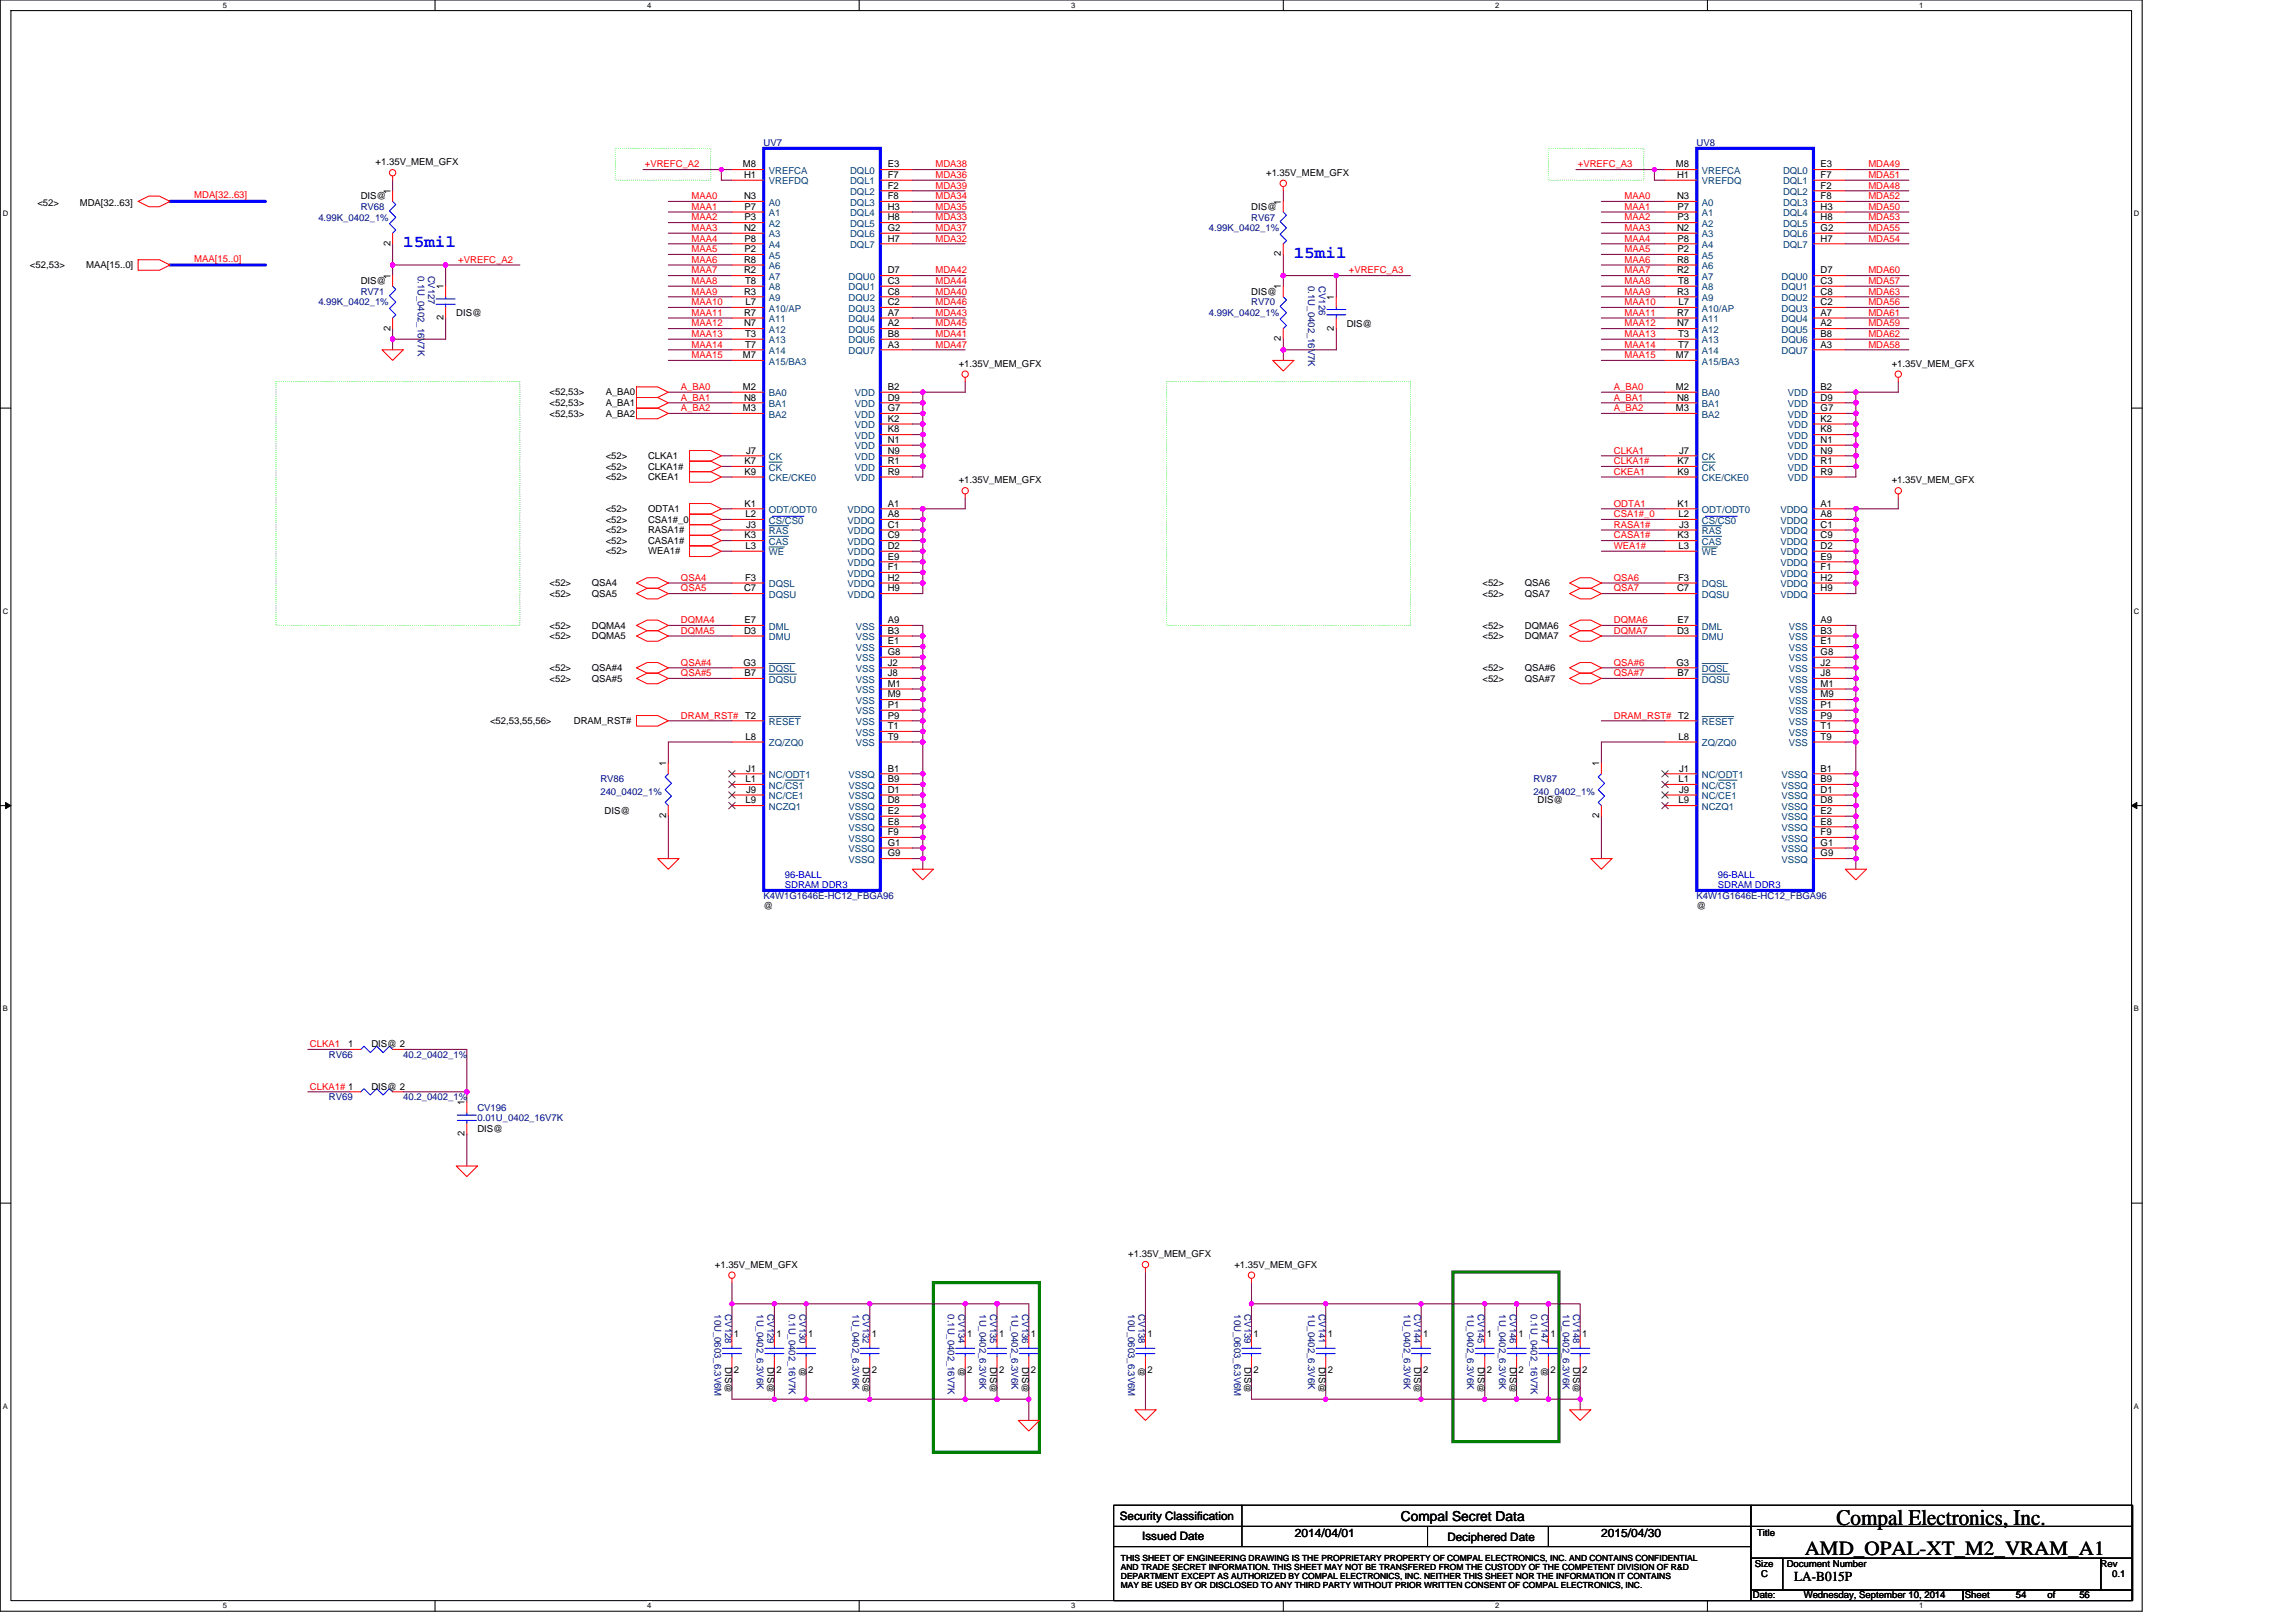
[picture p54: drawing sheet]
<svg xmlns="http://www.w3.org/2000/svg" width="297mm" height="210mm" viewBox="0 0 297 210" stroke-linecap="round" stroke-linejoin="round" font-family="sans-serif">
<defs><g id="words">
<text font-size="2.9" x="237.6" y="197.3">Compal Electronics, Inc.</text>
<text font-size="2.6" x="233.5" y="201.2">AMD_OPAL-XT_M2_VRAM_A1</text>
<g font-size="2.2" fill="#00f">
<text x="52.2" y="32">15mil</text>
<text x="167.4" y="33.4">15mil</text>
</g>
<g font-size="1.8">
<text x="181.2" y="196.8">Compal Secret Data</text>
<text x="232.1" y="204.6">LA-B015P</text>
</g>
<g font-size="1.5">
<text x="144.9" y="196.7">Security Classification</text>
<text x="147.8" y="199.3">Issued Date</text>
<text x="167.5" y="198.9">2014/04/01</text>
<text x="187.3" y="199.4">Deciphered Date</text>
<text x="207.2" y="198.9">2015/04/30</text>
</g>
<g font-size="1.2">
<text x="48.6" y="21.4">+1.35V_MEM_GFX</text>
<text x="96.1" y="21.7">M8</text>
<text x="96.3" y="23">H1</text>
<text x="114.8" y="21.7">E3</text>
<text x="114.8" y="23">F7</text>
<text x="163.8" y="22.8">+1.35V_MEM_GFX</text>
<text x="216.8" y="21.7">M8</text>
<text x="217" y="23">H1</text>
<text x="235.5" y="21.7">E3</text>
<text x="235.5" y="23">F7</text>
<text x="4.8" y="26.6">&lt;52&gt;</text>
<text x="10.3" y="26.6">MDA[32..63]</text>
<text x="46.7" y="25.8">DIS@</text>
<text x="50.5" y="25.1" transform="rotate(-90 50.5 25.1)">1</text>
<text x="96.3" y="29.9">N2</text>
<text x="96.3" y="25.8">N3</text>
<text x="96.3" y="28.5">P3</text>
<text x="96.3" y="27.2">P7</text>
<text x="114.8" y="24.4">F2</text>
<text x="114.8" y="25.8">F8</text>
<text x="114.8" y="27.2">H3</text>
<text x="114.8" y="28.5">H8</text>
<text x="114.8" y="29.9">G2</text>
<text x="161.9" y="27.2">DIS@</text>
<text x="165.7" y="26.5" transform="rotate(-90 165.7 26.5)">1</text>
<text x="217" y="29.9">N2</text>
<text x="217" y="25.8">N3</text>
<text x="217" y="28.5">P3</text>
<text x="217" y="27.2">P7</text>
<text x="235.5" y="24.4">F2</text>
<text x="235.5" y="25.8">F8</text>
<text x="235.5" y="27.2">H3</text>
<text x="235.5" y="28.5">H8</text>
<text x="235.5" y="29.9">G2</text>
<text x="3.9" y="34.7">&lt;52,53&gt;</text>
<text x="11.2" y="34.7">MAA[15..0]</text>
<text x="50.5" y="31.8" transform="rotate(-90 50.5 31.8)">2</text>
<text x="96.3" y="34">R8</text>
<text x="96.3" y="35.4">R2</text>
<text x="96.3" y="31.3">P8</text>
<text x="96.3" y="32.6">P2</text>
<text x="114.8" y="31.3">H7</text>
<text x="114.8" y="35.4">D7</text>
<text x="165.7" y="33.2" transform="rotate(-90 165.7 33.2)">2</text>
<text x="217" y="34">R8</text>
<text x="217" y="35.4">R2</text>
<text x="217" y="31.3">P8</text>
<text x="217" y="32.6">P2</text>
<text x="235.5" y="31.3">H7</text>
<text x="235.5" y="35.4">D7</text>
<text x="46.7" y="36.8">DIS@</text>
<text x="50.5" y="36.1" transform="rotate(-90 50.5 36.1)">1</text>
<text x="57.4" y="41.4" transform="rotate(-90 57.4 41.4)">2</text>
<text x="57.4" y="37.4" transform="rotate(-90 57.4 37.4)">1</text>
<text x="59" y="40.9">DIS@</text>
<text x="96.3" y="38.1">R3</text>
<text x="96.3" y="40.9">R7</text>
<text x="96.4" y="36.8">T8</text>
<text x="96.5" y="39.5">L7</text>
<text x="114.8" y="36.8">C3</text>
<text x="114.8" y="38.1">C8</text>
<text x="114.8" y="39.5">C2</text>
<text x="114.8" y="40.9">A7</text>
<text x="161.9" y="38.1">DIS@</text>
<text x="165.7" y="37.4" transform="rotate(-90 165.7 37.4)">1</text>
<text x="172.6" y="38.8" transform="rotate(-90 172.6 38.8)">1</text>
<text x="217" y="38.1">R3</text>
<text x="217" y="40.9">R7</text>
<text x="217.1" y="36.8">T8</text>
<text x="217.2" y="39.5">L7</text>
<text x="235.5" y="36.8">C3</text>
<text x="235.5" y="38.1">C8</text>
<text x="235.5" y="39.5">C2</text>
<text x="235.5" y="40.9">A7</text>
<text x="50.5" y="42.8" transform="rotate(-90 50.5 42.8)">2</text>
<text x="96.1" y="46.4">M7</text>
<text x="96.3" y="42.2">N7</text>
<text x="96.4" y="43.6">T3</text>
<text x="96.4" y="45">T7</text>
<text x="114.8" y="42.2">A2</text>
<text x="114.8" y="43.6">B8</text>
<text x="114.8" y="45">A3</text>
<text x="124" y="47.5">+1.35V_MEM_GFX</text>
<text x="165.7" y="44.2" transform="rotate(-90 165.7 44.2)">2</text>
<text x="172.6" y="42.8" transform="rotate(-90 172.6 42.8)">2</text>
<text x="174.2" y="42.3">DIS@</text>
<text x="216.8" y="46.4">M7</text>
<text x="217" y="42.2">N7</text>
<text x="217.1" y="43.6">T3</text>
<text x="217.1" y="45">T7</text>
<text x="235.5" y="42.2">A2</text>
<text x="235.5" y="43.6">B8</text>
<text x="235.5" y="45">A3</text>
<text x="244.7" y="47.5">+1.35V_MEM_GFX</text>
<text x="71.1" y="53.9">&lt;52,53&gt;</text>
<text x="71.1" y="52.5">&lt;52,53&gt;</text>
<text x="71.1" y="51.2">&lt;52,53&gt;</text>
<text x="78.4" y="53.9">A_BA2</text>
<text x="78.4" y="52.5">A_BA1</text>
<text x="78.4" y="51.2">A_BA0</text>
<text x="96.1" y="50.5">M2</text>
<text x="96.1" y="53.2">M3</text>
<text x="96.3" y="51.8">N8</text>
<text x="114.8" y="50.5">B2</text>
<text x="114.8" y="51.8">D9</text>
<text x="114.8" y="53.2">G7</text>
<text x="216.8" y="50.5">M2</text>
<text x="216.8" y="53.2">M3</text>
<text x="217" y="51.8">N8</text>
<text x="235.5" y="50.5">B2</text>
<text x="235.5" y="51.8">D9</text>
<text x="235.5" y="53.2">G7</text>
<text x="78.4" y="59.4">&lt;52&gt;</text>
<text x="83.8" y="59.4">CLKA1</text>
<text x="96.5" y="58.7">J7</text>
<text x="114.8" y="54.6">K2</text>
<text x="114.8" y="56">K8</text>
<text x="114.8" y="57.3">N1</text>
<text x="114.8" y="58.7">N9</text>
<text x="217.2" y="58.7">J7</text>
<text x="235.5" y="54.6">K2</text>
<text x="235.5" y="56">K8</text>
<text x="235.5" y="57.3">N1</text>
<text x="235.5" y="58.7">N9</text>
<text x="78.4" y="62.1">&lt;52&gt;</text>
<text x="78.4" y="60.8">&lt;52&gt;</text>
<text x="83.8" y="62.1">CKEA1</text>
<text x="83.8" y="60.8">CLKA1#</text>
<text x="96.3" y="61.4">K9</text>
<text x="96.3" y="65.6">K1</text>
<text x="96.3" y="60.1">K7</text>
<text x="114.8" y="65.6">A1</text>
<text x="114.8" y="60.1">R1</text>
<text x="114.8" y="61.4">R9</text>
<text x="124" y="62.6">+1.35V_MEM_GFX</text>
<text x="217" y="61.4">K9</text>
<text x="217" y="65.6">K1</text>
<text x="217" y="60.1">K7</text>
<text x="235.5" y="65.6">A1</text>
<text x="235.5" y="60.1">R1</text>
<text x="235.5" y="61.4">R9</text>
<text x="244.7" y="62.6">+1.35V_MEM_GFX</text>
<text x="78.4" y="69">&lt;52&gt;</text>
<text x="78.4" y="71.7">&lt;52&gt;</text>
<text x="78.4" y="67.6">&lt;52&gt;</text>
<text x="78.4" y="66.3">&lt;52&gt;</text>
<text x="78.4" y="70.4">&lt;52&gt;</text>
<text x="83.8" y="69">RASA1#</text>
<text x="83.8" y="71.7">WEA1#</text>
<text x="83.8" y="67.6">CSA1#_0</text>
<text x="83.8" y="66.3">ODTA1</text>
<text x="83.8" y="70.4">CASA1#</text>
<text x="96.3" y="69.7">K3</text>
<text x="96.5" y="66.9">L2</text>
<text x="96.5" y="71">L3</text>
<text x="96.5" y="68.3">J3</text>
<text x="114.8" y="66.9">A8</text>
<text x="114.8" y="68.3">C1</text>
<text x="114.8" y="69.7">C9</text>
<text x="114.8" y="71">D2</text>
<text x="217" y="69.7">K3</text>
<text x="217.2" y="66.9">L2</text>
<text x="217.2" y="71">L3</text>
<text x="217.2" y="68.3">J3</text>
<text x="235.5" y="66.9">A8</text>
<text x="235.5" y="68.3">C1</text>
<text x="235.5" y="69.7">C9</text>
<text x="235.5" y="71">D2</text>
<text x="71.1" y="75.9">&lt;52&gt;</text>
<text x="71.1" y="77.2">&lt;52&gt;</text>
<text x="76.6" y="75.9">QSA4</text>
<text x="76.6" y="77.2">QSA5</text>
<text x="96.3" y="76.5">C7</text>
<text x="96.4" y="75.2">F3</text>
<text x="114.8" y="72.4">E9</text>
<text x="114.8" y="73.8">F1</text>
<text x="114.8" y="75.2">H2</text>
<text x="114.8" y="76.5">H9</text>
<text x="191.8" y="75.9">&lt;52&gt;</text>
<text x="191.8" y="77.2">&lt;52&gt;</text>
<text x="197.3" y="75.9">QSA6</text>
<text x="197.3" y="77.2">QSA7</text>
<text x="217" y="76.5">C7</text>
<text x="217.1" y="75.2">F3</text>
<text x="235.5" y="72.4">E9</text>
<text x="235.5" y="73.8">F1</text>
<text x="235.5" y="75.2">H2</text>
<text x="235.5" y="76.5">H9</text>
<text x="71.1" y="81.3">&lt;52&gt;</text>
<text x="71.1" y="82.7">&lt;52&gt;</text>
<text x="76.6" y="81.3">DQMA4</text>
<text x="76.6" y="82.7">DQMA5</text>
<text x="96.3" y="82">D3</text>
<text x="96.3" y="80.6">E7</text>
<text x="114.8" y="80.6">A9</text>
<text x="114.8" y="83.4">E1</text>
<text x="114.8" y="82">B3</text>
<text x="191.8" y="81.3">&lt;52&gt;</text>
<text x="191.8" y="82.7">&lt;52&gt;</text>
<text x="197.3" y="81.3">DQMA6</text>
<text x="197.3" y="82.7">DQMA7</text>
<text x="217" y="82">D3</text>
<text x="217" y="80.6">E7</text>
<text x="235.5" y="80.6">A9</text>
<text x="235.5" y="83.4">E1</text>
<text x="235.5" y="82">B3</text>
<text x="71.1" y="86.8">&lt;52&gt;</text>
<text x="71.1" y="88.2">&lt;52&gt;</text>
<text x="76.6" y="86.8">QSA#4</text>
<text x="76.6" y="88.2">QSA#5</text>
<text x="96.2" y="86.1">G3</text>
<text x="96.3" y="87.5">B7</text>
<text x="114.8" y="84.8">G8</text>
<text x="114.8" y="86.1">J2</text>
<text x="114.8" y="87.5">J8</text>
<text x="114.8" y="88.9">M1</text>
<text x="191.8" y="86.8">&lt;52&gt;</text>
<text x="191.8" y="88.2">&lt;52&gt;</text>
<text x="197.3" y="86.8">QSA#6</text>
<text x="197.3" y="88.2">QSA#7</text>
<text x="216.9" y="86.1">G3</text>
<text x="217" y="87.5">B7</text>
<text x="235.5" y="84.8">G8</text>
<text x="235.5" y="86.1">J2</text>
<text x="235.5" y="87.5">J8</text>
<text x="235.5" y="88.9">M1</text>
<text x="63.4" y="93.7">&lt;52,53,55,56&gt;</text>
<text x="74.2" y="93.7">DRAM_RST#</text>
<text x="96.5" y="95.7">L8</text>
<text x="114.8" y="90.2">M9</text>
<text x="114.8" y="91.6">P1</text>
<text x="114.8" y="93">P9</text>
<text x="114.8" y="94.4">T1</text>
<text x="114.8" y="95.7">T9</text>
<text x="217.2" y="95.7">L8</text>
<text x="235.5" y="90.2">M9</text>
<text x="235.5" y="91.6">P1</text>
<text x="235.5" y="93">P9</text>
<text x="235.5" y="94.4">T1</text>
<text x="235.5" y="95.7">T9</text>
<text x="86.2" y="99.2" transform="rotate(-90 86.2 99.2)">1</text>
<text x="96.5" y="101.2">L1</text>
<text x="96.5" y="99.8">J1</text>
<text x="114.8" y="99.8">B1</text>
<text x="114.8" y="101.2">B9</text>
<text x="206.9" y="99.2" transform="rotate(-90 206.9 99.2)">1</text>
<text x="217.2" y="101.2">L1</text>
<text x="217.2" y="99.8">J1</text>
<text x="235.5" y="99.8">B1</text>
<text x="235.5" y="101.2">B9</text>
<text x="78.2" y="105.3">DIS@</text>
<text x="86.2" y="105.9" transform="rotate(-90 86.2 105.9)">2</text>
<text x="96.5" y="104">L9</text>
<text x="96.5" y="102.6">J9</text>
<text x="114.8" y="102.6">D1</text>
<text x="114.8" y="104">D8</text>
<text x="114.8" y="105.3">E2</text>
<text x="114.8" y="106.7">E8</text>
<text x="198.9" y="104">DIS@</text>
<text x="206.9" y="105.9" transform="rotate(-90 206.9 105.9)">2</text>
<text x="217.2" y="104">L9</text>
<text x="217.2" y="102.6">J9</text>
<text x="235.5" y="102.6">D1</text>
<text x="235.5" y="104">D8</text>
<text x="235.5" y="105.3">E2</text>
<text x="235.5" y="106.7">E8</text>
<text x="114.8" y="108.1">F9</text>
<text x="114.8" y="109.4">G1</text>
<text x="114.8" y="110.8">G9</text>
<text x="235.5" y="108.1">F9</text>
<text x="235.5" y="109.4">G1</text>
<text x="235.5" y="110.8">G9</text>
<text x="98.8" y="117.7">@</text>
<text x="219.5" y="117.7">@</text>
<text x="45" y="135.5">1</text>
<text x="48" y="135.5">DIS@ 2</text>
<text x="48" y="141">DIS@ 2</text>
<text x="60.1" y="143.1" transform="rotate(-90 60.1 143.1)">1</text>
<text x="60.1" y="147" transform="rotate(-90 60.1 147)">2</text>
<text x="61.8" y="146.5">DIS@</text>
<text x="92.5" y="164.1">+1.35V_MEM_GFX</text>
<text x="146" y="162.7">+1.35V_MEM_GFX</text>
<text x="159.7" y="164.1">+1.35V_MEM_GFX</text>
<text x="95" y="173">1</text>
<text x="100.4" y="173">1</text>
<text x="104.6" y="173">1</text>
<text x="112.8" y="173">1</text>
<text x="125.1" y="173">1</text>
<text x="129.2" y="173">1</text>
<text x="133.4" y="173">1</text>
<text x="148.5" y="173">1</text>
<text x="162.2" y="173">1</text>
<text x="171.8" y="173">1</text>
<text x="184.1" y="173">1</text>
<text x="192.3" y="173">1</text>
<text x="196.5" y="173">1</text>
<text x="200.6" y="173">1</text>
<text x="204.7" y="173">1</text>
<text x="93.8" y="176.9" transform="rotate(90 93.8 176.9)">DIS@</text>
<text x="95" y="177.6">2</text>
<text x="99.3" y="176.9" transform="rotate(90 99.3 176.9)">DIS@</text>
<text x="100.4" y="177.6">2</text>
<text x="103.4" y="176.9" transform="rotate(90 103.4 176.9)">@</text>
<text x="104.6" y="177.6">2</text>
<text x="111.6" y="176.9" transform="rotate(90 111.6 176.9)">DIS@</text>
<text x="112.8" y="177.6">2</text>
<text x="124" y="176.9" transform="rotate(90 124 176.9)">@</text>
<text x="125.1" y="177.6">2</text>
<text x="128.1" y="176.9" transform="rotate(90 128.1 176.9)">DIS@</text>
<text x="129.2" y="177.6">2</text>
<text x="132.2" y="176.9" transform="rotate(90 132.2 176.9)">DIS@</text>
<text x="133.4" y="177.6">2</text>
<text x="147.3" y="176.9" transform="rotate(90 147.3 176.9)">@</text>
<text x="148.5" y="177.6">2</text>
<text x="161" y="176.9" transform="rotate(90 161 176.9)">DIS@</text>
<text x="162.2" y="177.6">2</text>
<text x="170.6" y="176.9" transform="rotate(90 170.6 176.9)">DIS@</text>
<text x="171.8" y="177.6">2</text>
<text x="183" y="176.9" transform="rotate(90 183 176.9)">DIS@</text>
<text x="184.1" y="177.6">2</text>
<text x="191.2" y="176.9" transform="rotate(90 191.2 176.9)">DIS@</text>
<text x="192.3" y="177.6">2</text>
<text x="195.3" y="176.9" transform="rotate(90 195.3 176.9)">DIS@</text>
<text x="196.5" y="177.6">2</text>
<text x="199.4" y="176.9" transform="rotate(90 199.4 176.9)">@</text>
<text x="200.6" y="177.6">2</text>
<text x="203.5" y="176.9" transform="rotate(90 203.5 176.9)">DIS@</text>
<text x="204.7" y="177.6">2</text>
<text x="227" y="202.7">Size</text>
<text x="227.3" y="198.8">Title</text>
<text x="231.2" y="202.7">Document Number</text>
<text x="271.8" y="202.7">Rev</text>
<text x="226.8" y="206.8">Date:</text>
<text x="227.9" y="204.1">C</text>
<text x="233.3" y="206.8">Wednesday, September 10, 2014</text>
<text x="254.2" y="206.8">Sheet</text>
<text x="260.8" y="206.8">54</text>
<text x="264.9" y="206.8">of</text>
<text x="269" y="206.8">56</text>
<text x="273.3" y="204.1">0.1</text>
</g>
<g font-size="1.2" fill="#f00">
<text x="83.4" y="21.7">+VREFC_A2</text>
<text x="121" y="23">MDA36</text>
<text x="121" y="21.7">MDA38</text>
<text x="204.1" y="21.7">+VREFC_A3</text>
<text x="241.7" y="23">MDA51</text>
<text x="241.7" y="21.7">MDA49</text>
<text x="25.1" y="25.6">MDA[32..63]</text>
<text x="89.5" y="25.8">MAA0</text>
<text x="89.5" y="27.2">MAA1</text>
<text x="89.5" y="28.5">MAA2</text>
<text x="89.5" y="29.9">MAA3</text>
<text x="121" y="28.5">MDA33</text>
<text x="121" y="25.8">MDA34</text>
<text x="121" y="27.2">MDA35</text>
<text x="121" y="29.9">MDA37</text>
<text x="121" y="24.4">MDA39</text>
<text x="210.2" y="25.8">MAA0</text>
<text x="210.2" y="27.2">MAA1</text>
<text x="210.2" y="28.5">MAA2</text>
<text x="210.2" y="29.9">MAA3</text>
<text x="241.7" y="24.4">MDA48</text>
<text x="241.7" y="27.2">MDA50</text>
<text x="241.7" y="25.8">MDA52</text>
<text x="241.7" y="28.5">MDA53</text>
<text x="241.7" y="29.9">MDA55</text>
<text x="25.1" y="33.9">MAA[15..0]</text>
<text x="59.3" y="34">+VREFC_A2</text>
<text x="89.5" y="31.3">MAA4</text>
<text x="89.5" y="32.6">MAA5</text>
<text x="89.5" y="34">MAA6</text>
<text x="89.5" y="35.4">MAA7</text>
<text x="121" y="35.4">MDA42</text>
<text x="121" y="31.3">MDA32</text>
<text x="174.5" y="35.4">+VREFC_A3</text>
<text x="210.2" y="31.3">MAA4</text>
<text x="210.2" y="32.6">MAA5</text>
<text x="210.2" y="34">MAA6</text>
<text x="210.2" y="35.4">MAA7</text>
<text x="241.7" y="31.3">MDA54</text>
<text x="241.7" y="35.4">MDA60</text>
<text x="89.5" y="39.5">MAA10</text>
<text x="89.5" y="40.9">MAA11</text>
<text x="89.5" y="36.8">MAA8</text>
<text x="89.5" y="38.1">MAA9</text>
<text x="121" y="40.9">MDA43</text>
<text x="121" y="38.1">MDA40</text>
<text x="121" y="36.8">MDA44</text>
<text x="121" y="39.5">MDA46</text>
<text x="210.2" y="39.5">MAA10</text>
<text x="210.2" y="40.9">MAA11</text>
<text x="210.2" y="36.8">MAA8</text>
<text x="210.2" y="38.1">MAA9</text>
<text x="241.7" y="39.5">MDA56</text>
<text x="241.7" y="36.8">MDA57</text>
<text x="241.7" y="40.9">MDA61</text>
<text x="241.7" y="38.1">MDA63</text>
<text x="89.5" y="42.2">MAA12</text>
<text x="89.5" y="43.6">MAA13</text>
<text x="89.5" y="45">MAA14</text>
<text x="89.5" y="46.4">MAA15</text>
<text x="121" y="43.6">MDA41</text>
<text x="121" y="42.2">MDA45</text>
<text x="121" y="45">MDA47</text>
<text x="210.2" y="42.2">MAA12</text>
<text x="210.2" y="43.6">MAA13</text>
<text x="210.2" y="45">MAA14</text>
<text x="210.2" y="46.4">MAA15</text>
<text x="241.7" y="45">MDA58</text>
<text x="241.7" y="42.2">MDA59</text>
<text x="241.7" y="43.6">MDA62</text>
<text x="88.1" y="50.5">A_BA0</text>
<text x="88.1" y="51.8">A_BA1</text>
<text x="88.1" y="53.2">A_BA2</text>
<text x="208.8" y="50.5">A_BA0</text>
<text x="208.8" y="51.8">A_BA1</text>
<text x="208.8" y="53.2">A_BA2</text>
<text x="208.8" y="58.7">CLKA1</text>
<text x="208.8" y="61.4">CKEA1</text>
<text x="208.8" y="60.1">CLKA1#</text>
<text x="208.8" y="65.6">ODTA1</text>
<text x="208.8" y="69.7">CASA1#</text>
<text x="208.8" y="66.9">CSA1#_0</text>
<text x="208.8" y="68.3">RASA1#</text>
<text x="208.8" y="71.1">WEA1#</text>
<text x="88.1" y="75.2">QSA4</text>
<text x="88.1" y="76.5">QSA5</text>
<text x="208.8" y="75.2">QSA6</text>
<text x="208.8" y="76.5">QSA7</text>
<text x="88.1" y="80.7">DQMA4</text>
<text x="88.1" y="82">DQMA5</text>
<text x="208.8" y="80.7">DQMA6</text>
<text x="208.8" y="82">DQMA7</text>
<text x="88.1" y="86.1">QSA#4</text>
<text x="88.1" y="87.5">QSA#5</text>
<text x="208.8" y="86.1">QSA#6</text>
<text x="208.8" y="87.5">QSA#7</text>
<text x="88.1" y="93">DRAM_RST# T2</text>
<text x="208.8" y="93">DRAM_RST# T2</text>
<text x="40.1" y="135.5">CLKA1</text>
<text x="40.1" y="141">CLKA1# 1</text>
</g>
<g font-size="1.2" fill="#000080">
<text x="98.8" y="18.9">UV7</text>
<text x="219.5" y="18.9">UV8</text>
<text x="41.2" y="28.5">4.99K_0402_1%</text>
<text x="46.7" y="27.2">RV68</text>
<text x="156.4" y="29.9">4.99K_0402_1%</text>
<text x="161.9" y="28.5">RV67</text>
<text x="54" y="35.7" transform="rotate(90 54 35.7)">0.1U_0402_16V7K</text>
<text x="55.4" y="35.7" transform="rotate(90 55.4 35.7)">CV127</text>
<text x="41.2" y="39.5">4.99K_0402_1%</text>
<text x="46.7" y="38.1">RV71</text>
<text x="156.4" y="40.9">4.99K_0402_1%</text>
<text x="161.9" y="39.5">RV70</text>
<text x="169.3" y="37" transform="rotate(90 169.3 37)">0.1U_0402_16V7K</text>
<text x="170.6" y="37" transform="rotate(90 170.6 37)">CV126</text>
<text x="77.7" y="101.2">RV86</text>
<text x="198.4" y="101.2">RV87</text>
<text x="77.7" y="102.9">240_0402_1%</text>
<text x="198.4" y="102.9">240_0402_1%</text>
<text x="98.8" y="116.3">K4W1G1646E-HC12_FBGA96</text>
<text x="219.5" y="116.3">K4W1G1646E-HC12_FBGA96</text>
<text x="42.6" y="136.9">RV66</text>
<text x="52.2" y="136.9">40.2_0402_1%</text>
<text x="42.6" y="142.4">RV69</text>
<text x="52.2" y="142.4">40.2_0402_1%</text>
<text x="61.8" y="143.8">CV196</text>
<text x="61.8" y="145.1">0.01U_0402_16V7K</text>
<text x="92.4" y="170.1" transform="rotate(90 92.4 170.1)">10U_0603_6.3V6M</text>
<text x="93.8" y="170.1" transform="rotate(90 93.8 170.1)">CV128</text>
<text x="97.9" y="170.1" transform="rotate(90 97.9 170.1)">1U_0402_6.3V6K</text>
<text x="99.3" y="170.1" transform="rotate(90 99.3 170.1)">CV129</text>
<text x="102" y="170.1" transform="rotate(90 102 170.1)">0.1U_0402_16V7K</text>
<text x="103.4" y="170.1" transform="rotate(90 103.4 170.1)">CV130</text>
<text x="110.3" y="170.1" transform="rotate(90 110.3 170.1)">1U_0402_6.3V6K</text>
<text x="111.6" y="170.1" transform="rotate(90 111.6 170.1)">CV132</text>
<text x="122.6" y="170.1" transform="rotate(90 122.6 170.1)">0.1U_0402_16V7K</text>
<text x="124" y="170.1" transform="rotate(90 124 170.1)">CV134</text>
<text x="126.7" y="170.1" transform="rotate(90 126.7 170.1)">1U_0402_6.3V6K</text>
<text x="128.1" y="170.1" transform="rotate(90 128.1 170.1)">CV135</text>
<text x="130.8" y="170.1" transform="rotate(90 130.8 170.1)">1U_0402_6.3V6K</text>
<text x="132.2" y="170.1" transform="rotate(90 132.2 170.1)">CV136</text>
<text x="145.9" y="170.1" transform="rotate(90 145.9 170.1)">10U_0603_6.3V6M</text>
<text x="147.3" y="170.1" transform="rotate(90 147.3 170.1)">CV138</text>
<text x="159.7" y="170.1" transform="rotate(90 159.7 170.1)">10U_0603_6.3V6M</text>
<text x="161" y="170.1" transform="rotate(90 161 170.1)">CV139</text>
<text x="169.3" y="170.1" transform="rotate(90 169.3 170.1)">1U_0402_6.3V6K</text>
<text x="170.6" y="170.1" transform="rotate(90 170.6 170.1)">CV141</text>
<text x="181.6" y="170.1" transform="rotate(90 181.6 170.1)">1U_0402_6.3V6K</text>
<text x="183" y="170.1" transform="rotate(90 183 170.1)">CV144</text>
<text x="189.8" y="170.1" transform="rotate(90 189.8 170.1)">1U_0402_6.3V6K</text>
<text x="191.2" y="170.1" transform="rotate(90 191.2 170.1)">CV145</text>
<text x="193.9" y="170.1" transform="rotate(90 193.9 170.1)">1U_0402_6.3V6K</text>
<text x="195.3" y="170.1" transform="rotate(90 195.3 170.1)">CV146</text>
<text x="198.1" y="170.1" transform="rotate(90 198.1 170.1)">0.1U_0402_16V7K</text>
<text x="199.4" y="170.1" transform="rotate(90 199.4 170.1)">CV147</text>
<text x="202.2" y="170.1" transform="rotate(90 202.2 170.1)">1U_0402_6.3V6K</text>
<text x="203.5" y="170.1" transform="rotate(90 203.5 170.1)">CV148</text>
</g>
<g font-size="1.2" fill="#004080">
<text x="99.5" y="22.5">VREFCA</text>
<text x="99.5" y="23.9">VREFDQ</text>
<text x="110" y="22.5">DQL0</text>
<text x="110" y="23.9">DQL1</text>
<text x="220.2" y="22.5">VREFCA</text>
<text x="220.2" y="23.9">VREFDQ</text>
<text x="230.7" y="22.5">DQL0</text>
<text x="230.7" y="23.9">DQL1</text>
<text x="99.5" y="29.4">A2</text>
<text x="99.5" y="26.6">A0</text>
<text x="99.5" y="28">A1</text>
<text x="110" y="25.2">DQL2</text>
<text x="110" y="26.6">DQL3</text>
<text x="110" y="28">DQL4</text>
<text x="110" y="29.4">DQL5</text>
<text x="220.2" y="29.4">A2</text>
<text x="220.2" y="26.6">A0</text>
<text x="220.2" y="28">A1</text>
<text x="230.7" y="25.2">DQL2</text>
<text x="230.7" y="26.6">DQL3</text>
<text x="230.7" y="28">DQL4</text>
<text x="230.7" y="29.4">DQL5</text>
<text x="99.5" y="30.7">A3</text>
<text x="99.5" y="32.1">A4</text>
<text x="99.5" y="33.5">A5</text>
<text x="99.5" y="34.8">A6</text>
<text x="110" y="30.7">DQL6</text>
<text x="110" y="32.1">DQL7</text>
<text x="220.2" y="30.7">A3</text>
<text x="220.2" y="32.1">A4</text>
<text x="220.2" y="33.5">A5</text>
<text x="220.2" y="34.8">A6</text>
<text x="230.7" y="30.7">DQL6</text>
<text x="230.7" y="32.1">DQL7</text>
<text x="99.5" y="36.2">A7</text>
<text x="99.5" y="37.6">A8</text>
<text x="99.5" y="39">A9</text>
<text x="99.5" y="40.3">A10/AP</text>
<text x="99.5" y="41.7">A11</text>
<text x="109.8" y="37.6">DQU1</text>
<text x="109.8" y="39">DQU2</text>
<text x="109.8" y="40.3">DQU3</text>
<text x="109.8" y="41.7">DQU4</text>
<text x="109.8" y="36.2">DQU0</text>
<text x="220.2" y="36.2">A7</text>
<text x="220.2" y="37.6">A8</text>
<text x="220.2" y="39">A9</text>
<text x="220.2" y="40.3">A10/AP</text>
<text x="220.2" y="41.7">A11</text>
<text x="230.5" y="37.6">DQU1</text>
<text x="230.5" y="39">DQU2</text>
<text x="230.5" y="40.3">DQU3</text>
<text x="230.5" y="41.7">DQU4</text>
<text x="230.5" y="36.2">DQU0</text>
<text x="99.5" y="43.1">A12</text>
<text x="99.5" y="44.4">A13</text>
<text x="99.5" y="45.8">A14</text>
<text x="99.5" y="47.2">A15/BA3</text>
<text x="109.8" y="43.1">DQU5</text>
<text x="109.8" y="44.4">DQU6</text>
<text x="109.8" y="45.8">DQU7</text>
<text x="220.2" y="43.1">A12</text>
<text x="220.2" y="44.4">A13</text>
<text x="220.2" y="45.8">A14</text>
<text x="220.2" y="47.2">A15/BA3</text>
<text x="230.5" y="43.1">DQU5</text>
<text x="230.5" y="44.4">DQU6</text>
<text x="230.5" y="45.8">DQU7</text>
<text x="99.5" y="51.3">BA0</text>
<text x="99.5" y="52.7">BA1</text>
<text x="110.6" y="51.3">VDD</text>
<text x="110.6" y="52.7">VDD</text>
<text x="220.2" y="51.3">BA0</text>
<text x="220.2" y="52.7">BA1</text>
<text x="231.3" y="51.3">VDD</text>
<text x="231.3" y="52.7">VDD</text>
<text x="99.5" y="59.5">CK</text>
<text x="99.5" y="54">BA2</text>
<text x="110.6" y="54">VDD</text>
<text x="110.6" y="55.4">VDD</text>
<text x="110.6" y="56.8">VDD</text>
<text x="110.6" y="58.2">VDD</text>
<text x="110.6" y="59.5">VDD</text>
<text x="220.2" y="59.5">CK</text>
<text x="220.2" y="54">BA2</text>
<text x="231.3" y="54">VDD</text>
<text x="231.3" y="55.4">VDD</text>
<text x="231.3" y="56.8">VDD</text>
<text x="231.3" y="58.2">VDD</text>
<text x="231.3" y="59.5">VDD</text>
<text x="99.5" y="62.3">CKE/CKE0</text>
<text x="99.5" y="60.9">CK</text>
<text x="110.6" y="60.9">VDD</text>
<text x="110.6" y="62.3">VDD</text>
<text x="220.2" y="62.3">CKE/CKE0</text>
<text x="220.2" y="60.9">CK</text>
<text x="231.3" y="60.9">VDD</text>
<text x="231.3" y="62.3">VDD</text>
<text x="99.5" y="71.9">WE</text>
<text x="99.5" y="69.1">RAS</text>
<text x="99.5" y="70.5">CAS</text>
<text x="99.5" y="67.8">CS/CS0</text>
<text x="99.5" y="66.4">ODT/ODT0</text>
<text x="109.6" y="66.4">VDDQ</text>
<text x="109.6" y="67.8">VDDQ</text>
<text x="109.6" y="69.1">VDDQ</text>
<text x="109.6" y="70.5">VDDQ</text>
<text x="109.6" y="71.9">VDDQ</text>
<text x="220.2" y="71.9">WE</text>
<text x="220.2" y="69.1">RAS</text>
<text x="220.2" y="70.5">CAS</text>
<text x="220.2" y="67.8">CS/CS0</text>
<text x="220.2" y="66.4">ODT/ODT0</text>
<text x="230.3" y="66.4">VDDQ</text>
<text x="230.3" y="67.8">VDDQ</text>
<text x="230.3" y="69.1">VDDQ</text>
<text x="230.3" y="70.5">VDDQ</text>
<text x="230.3" y="71.9">VDDQ</text>
<text x="99.5" y="76">DQSL</text>
<text x="99.5" y="77.4">DQSU</text>
<text x="109.6" y="73.2">VDDQ</text>
<text x="109.6" y="74.6">VDDQ</text>
<text x="109.6" y="76">VDDQ</text>
<text x="109.6" y="77.4">VDDQ</text>
<text x="220.2" y="76">DQSL</text>
<text x="220.2" y="77.4">DQSU</text>
<text x="230.3" y="73.2">VDDQ</text>
<text x="230.3" y="74.6">VDDQ</text>
<text x="230.3" y="76">VDDQ</text>
<text x="230.3" y="77.4">VDDQ</text>
<text x="99.5" y="82.8">DMU</text>
<text x="99.5" y="81.5">DML</text>
<text x="110.7" y="81.5">VSS</text>
<text x="110.7" y="82.8">VSS</text>
<text x="220.2" y="82.8">DMU</text>
<text x="220.2" y="81.5">DML</text>
<text x="231.4" y="81.5">VSS</text>
<text x="231.4" y="82.8">VSS</text>
<text x="99.5" y="88.3">DQSU</text>
<text x="99.5" y="87">DQSL</text>
<text x="110.7" y="84.2">VSS</text>
<text x="110.7" y="85.6">VSS</text>
<text x="110.7" y="87">VSS</text>
<text x="110.7" y="88.3">VSS</text>
<text x="110.7" y="89.7">VSS</text>
<text x="220.2" y="88.3">DQSU</text>
<text x="220.2" y="87">DQSL</text>
<text x="231.4" y="84.2">VSS</text>
<text x="231.4" y="85.6">VSS</text>
<text x="231.4" y="87">VSS</text>
<text x="231.4" y="88.3">VSS</text>
<text x="231.4" y="89.7">VSS</text>
<text x="99.5" y="93.8">RESET</text>
<text x="110.7" y="91.1">VSS</text>
<text x="110.7" y="92.4">VSS</text>
<text x="110.7" y="93.8">VSS</text>
<text x="110.7" y="95.2">VSS</text>
<text x="220.2" y="93.8">RESET</text>
<text x="231.4" y="91.1">VSS</text>
<text x="231.4" y="92.4">VSS</text>
<text x="231.4" y="93.8">VSS</text>
<text x="231.4" y="95.2">VSS</text>
<text x="99.5" y="100.7">NC/ODT1</text>
<text x="99.5" y="96.6">ZQ/ZQ0</text>
<text x="109.8" y="100.7">VSSQ</text>
<text x="110.7" y="96.6">VSS</text>
<text x="220.2" y="100.7">NC/ODT1</text>
<text x="220.2" y="96.6">ZQ/ZQ0</text>
<text x="230.5" y="100.7">VSSQ</text>
<text x="231.4" y="96.6">VSS</text>
<text x="99.5" y="102.1">NC/CS1</text>
<text x="99.5" y="103.4">NC/CE1</text>
<text x="99.5" y="104.8">NCZQ1</text>
<text x="109.8" y="103.4">VSSQ</text>
<text x="109.8" y="102.1">VSSQ</text>
<text x="109.8" y="104.8">VSSQ</text>
<text x="109.8" y="106.2">VSSQ</text>
<text x="109.8" y="107.5">VSSQ</text>
<text x="220.2" y="102.1">NC/CS1</text>
<text x="220.2" y="103.4">NC/CE1</text>
<text x="220.2" y="104.8">NCZQ1</text>
<text x="230.5" y="103.4">VSSQ</text>
<text x="230.5" y="102.1">VSSQ</text>
<text x="230.5" y="104.8">VSSQ</text>
<text x="230.5" y="106.2">VSSQ</text>
<text x="230.5" y="107.5">VSSQ</text>
<text x="109.8" y="108.9">VSSQ</text>
<text x="109.8" y="110.3">VSSQ</text>
<text x="109.8" y="111.7">VSSQ</text>
<text x="230.5" y="108.9">VSSQ</text>
<text x="230.5" y="110.3">VSSQ</text>
<text x="230.5" y="111.7">VSSQ</text>
</g>
<g font-size="1.2" fill="#00f">
<text x="101.5" y="113.6">96-BALL</text>
<text x="222.2" y="113.6">96-BALL</text>
<text x="101.5" y="114.9">SDRAM DDR3</text>
<text x="222.2" y="114.9">SDRAM DDR3</text>
</g>
<g font-size="1.1">
<text x="145" y="203.2">AND TRADE SECRET INFORMATION. THIS SHEET MAY NOT BE TRANSFERED FROM THE CUSTODY OF THE COMPETENT DIVISION OF R&amp;D</text>
<text x="145" y="202.1">THIS SHEET OF ENGINEERING DRAWING IS THE PROPRIETARY PROPERTY OF COMPAL ELECTRONICS, INC. AND CONTAINS CONFIDENTIAL</text>
<text x="145" y="204.3">DEPARTMENT EXCEPT AS AUTHORIZED BY COMPAL ELECTRONICS, INC. NEITHER THIS SHEET NOR THE INFORMATION IT CONTAINS</text>
<text x="145" y="205.5">MAY BE USED BY OR DISCLOSED TO ANY THIRD PARTY WITHOUT PRIOR WRITTEN CONSENT OF COMPAL ELECTRONICS, INC.</text>
</g>
<g font-size="1">
<text x="28.8" y="1">5</text>
<text x="83.7" y="1">4</text>
<text x="138.6" y="1">3</text>
<text x="193.4" y="1">2</text>
<text x="248.3" y="1">1</text>
<text x=".4" y="28">D</text>
<text x="276.1" y="28">D</text>
<text x=".4" y="79.4">C</text>
<text x="276.1" y="79.4">C</text>
<text x=".4" y="130.8">B</text>
<text x="276.1" y="130.8">B</text>
<text x=".4" y="182.3">A</text>
<text x="276.1" y="182.3">A</text>
<text x="28.8" y="208.1">5</text>
<text x="83.7" y="208.1">4</text>
<text x="138.6" y="208.1">3</text>
<text x="193.4" y="208.1">2</text>
<text x="248.3" y="208.1">1</text>
</g>
</g></defs>
<path d="M0 0h277.1v208.5h-277.1zM1.4 1.4h274.4v205.7h-274.4z" fill="none" stroke="#000" stroke-width=".13"/>
<g fill="#fff">
<path d="M28.8 .1h.6v1.1h-.6z"/>
<path d="M28.8 207.3h.6v1.1h-.6z"/>
</g>
<path d="M56.3 0v1.4M56.3 207.1v1.4" fill="none" stroke="#000" stroke-width=".13"/>
<g fill="#fff">
<path d="M83.7 .1h.6v1.1h-.6z"/>
<path d="M83.7 207.3h.6v1.1h-.6z"/>
</g>
<path d="M111.2 0v1.4M111.2 207.1v1.4" fill="none" stroke="#000" stroke-width=".13"/>
<g fill="#fff">
<path d="M138.6 .1h.5v1.1h-.5z"/>
<path d="M138.6 207.3h.5v1.1h-.5z"/>
</g>
<path d="M166 0v1.4M166 207.1v1.4" fill="none" stroke="#000" stroke-width=".13"/>
<g fill="#fff">
<path d="M193.5 .1h.5v1.1h-.5z"/>
<path d="M193.5 207.3h.5v1.1h-.5z"/>
</g>
<path d="M220.9 0v1.4M220.9 207.1v1.4" fill="none" stroke="#000" stroke-width=".13"/>
<g fill="#fff">
<path d="M248.3 .1h.6v1.1h-.6z"/>
<path d="M248.3 207.3h.6v1.1h-.6z"/>
<path d="M.4 27.1h.7v1.1h-.7z"/>
<path d="M276.1 27.1h.7v1.1h-.7z"/>
<path d="M.4 78.5h.7v1.1h-.7z"/>
<path d="M276.1 78.5h.7v1.1h-.7z"/>
</g>
<path d="M0 52.8h1.4M275.8 52.8h1.3" fill="none" stroke="#000" stroke-width=".13"/>
<g fill="#fff">
<path d="M.4 130h.6v1.1h-.6z"/>
<path d="M276.1 130h.7v1.1h-.7z"/>
</g>
<path d="M0 104.3h1.4M.7 103.9l.7 .4-.7 .3zM275.8 104.3h1.3M275.8 104.3l.7-.4v.7z" fill="none" stroke="#000" stroke-width=".13"/>
<path d="M.7 103.9l.7 .4-.7 .3zM275.8 104.3l.7-.4v.7z" fill="#000"/>
<g fill="#fff">
<path d="M.4 181.4h.6v1.1h-.6z"/>
<path d="M276.1 181.4h.7v1.1h-.7z"/>
</g>
<path d="M0 155.7h1.4M275.8 155.7h1.3" fill="none" stroke="#000" stroke-width=".13"/>
<path d="M120.8 166h13.7v21.9h-13.7zM188 164.6h13.7v22h-13.7z" fill="none" stroke="#008000" stroke-width=".41"/>
<path d="M79.6 19.2h12.3v4.1h-12.3zM200.3 19.2h12.4v4.1h-12.4zM35.7 49.4h31.6v31.5h-31.6zM150.9 49.4h31.6v31.5h-31.6z" fill="none" stroke="#0f0" stroke-width=".13" stroke-dasharray="0 .3"/>
<g fill="none" stroke="#800040" stroke-width=".13">
<path d="M86.5 26.1h8.2M86.5 27.4h8.2M86.5 39.8h8.2M86.5 28.8h8.2M86.5 30.2h8.2M86.5 31.6h8.2M86.5 32.9h8.2M86.5 34.3h8.2M86.5 35.7h8.2M86.5 37h8.2M86.5 38.4h8.2M93.3 21.9h1.4"/>
<path d="M118 35.7h6.9M207.2 26.1h8.2M207.2 27.4h8.2M207.2 39.8h8.2M207.2 28.8h8.2M207.2 30.2h8.2M207.2 31.6h8.2M207.2 32.9h8.2M207.2 34.3h8.2M207.2 35.7h8.2M207.2 37h8.2M207.2 38.4h8.2"/>
<path d="M214 21.9h1.4M238.7 39.8h8.3M238.7 37h8.3M86.5 50.8h8.2M86.5 52.1h8.2M86.5 53.5h8.2M86.5 41.2h8.2M86.5 42.5h8.2M86.5 43.9h8.2M86.5 45.3h8.2M118 41.2h6.9M119.4 52.1v1.4h-1.4"/>
<path d="M207.2 50.8h8.2M207.2 52.1h8.2M207.2 53.5h8.2M207.2 41.2h8.2M207.2 42.5h8.2M207.2 43.9h8.2M207.2 45.3h8.2M238.7 45.3h8.3M238.7 42.5h8.3"/>
</g>
<circle cx="119.4" cy="53.5" r=".27" fill="#f0f"/>
<circle cx="119.4" cy="53.5" r=".27" fill="none" stroke="#f0f" stroke-width=".13"/>
<circle cx="119.4" cy="52.1" r=".27" fill="#f0f"/>
<circle cx="119.4" cy="52.1" r=".27" fill="none" stroke="#f0f" stroke-width=".13"/>
<path d="M119.4 50.8v1.3" fill="none" stroke="#800040" stroke-width=".13"/>
<circle cx="119.4" cy="52.1" r=".27" fill="#f0f"/>
<circle cx="119.4" cy="52.1" r=".27" fill="none" stroke="#f0f" stroke-width=".13"/>
<circle cx="119.4" cy="50.8" r=".27" fill="#f0f"/>
<circle cx="119.4" cy="50.8" r=".27" fill="none" stroke="#f0f" stroke-width=".13"/>
<path d="M118 54.9h1.4v1.3M124.9 49.4v1.4h-5.5" fill="none" stroke="#800040" stroke-width=".13"/>
<circle cx="119.4" cy="56.2" r=".27" fill="#f0f"/>
<circle cx="119.4" cy="56.2" r=".27" fill="none" stroke="#f0f" stroke-width=".13"/>
<circle cx="119.4" cy="54.9" r=".27" fill="#f0f"/>
<circle cx="119.4" cy="54.9" r=".27" fill="none" stroke="#f0f" stroke-width=".13"/>
<path d="M118 56.2h1.4" fill="none" stroke="#800040" stroke-width=".13"/>
<circle cx="119.4" cy="56.2" r=".27" fill="#f0f"/>
<circle cx="119.4" cy="56.2" r=".27" fill="none" stroke="#f0f" stroke-width=".13"/>
<path d="M119.4 60.4v1.3h-1.4" fill="none" stroke="#800040" stroke-width=".13"/>
<circle cx="119.4" cy="60.4" r=".27" fill="#f0f"/>
<circle cx="119.4" cy="60.4" r=".27" fill="none" stroke="#f0f" stroke-width=".13"/>
<path d="M119.4 59v1.4" fill="none" stroke="#800040" stroke-width=".13"/>
<circle cx="119.4" cy="60.4" r=".27" fill="#f0f"/>
<circle cx="119.4" cy="60.4" r=".27" fill="none" stroke="#f0f" stroke-width=".13"/>
<circle cx="119.4" cy="59" r=".27" fill="#f0f"/>
<circle cx="119.4" cy="59" r=".27" fill="none" stroke="#f0f" stroke-width=".13"/>
<path d="M119.4 57.6v1.4" fill="none" stroke="#800040" stroke-width=".13"/>
<circle cx="119.4" cy="59" r=".27" fill="#f0f"/>
<circle cx="119.4" cy="59" r=".27" fill="none" stroke="#f0f" stroke-width=".13"/>
<circle cx="119.4" cy="57.6" r=".27" fill="#f0f"/>
<circle cx="119.4" cy="57.6" r=".27" fill="none" stroke="#f0f" stroke-width=".13"/>
<path d="M119.4 56.2v1.4" fill="none" stroke="#800040" stroke-width=".13"/>
<circle cx="119.4" cy="57.6" r=".27" fill="#f0f"/>
<circle cx="119.4" cy="57.6" r=".27" fill="none" stroke="#f0f" stroke-width=".13"/>
<circle cx="119.4" cy="56.2" r=".27" fill="#f0f"/>
<circle cx="119.4" cy="56.2" r=".27" fill="none" stroke="#f0f" stroke-width=".13"/>
<path d="M118 52.1h1.4" fill="none" stroke="#800040" stroke-width=".13"/>
<circle cx="119.4" cy="52.1" r=".27" fill="#f0f"/>
<circle cx="119.4" cy="52.1" r=".27" fill="none" stroke="#f0f" stroke-width=".13"/>
<path d="M118 57.6h1.4" fill="none" stroke="#800040" stroke-width=".13"/>
<circle cx="119.4" cy="57.6" r=".27" fill="#f0f"/>
<circle cx="119.4" cy="57.6" r=".27" fill="none" stroke="#f0f" stroke-width=".13"/>
<path d="M118 59h1.4" fill="none" stroke="#800040" stroke-width=".13"/>
<circle cx="119.4" cy="59" r=".27" fill="#f0f"/>
<circle cx="119.4" cy="59" r=".27" fill="none" stroke="#f0f" stroke-width=".13"/>
<path d="M118 60.4h1.4" fill="none" stroke="#800040" stroke-width=".13"/>
<circle cx="119.4" cy="60.4" r=".27" fill="#f0f"/>
<circle cx="119.4" cy="60.4" r=".27" fill="none" stroke="#f0f" stroke-width=".13"/>
<path d="M118 50.8h1.4" fill="none" stroke="#800040" stroke-width=".13"/>
<circle cx="119.4" cy="50.8" r=".27" fill="#f0f"/>
<circle cx="119.4" cy="50.8" r=".27" fill="none" stroke="#f0f" stroke-width=".13"/>
<path d="M119.4 53.5v1.4" fill="none" stroke="#800040" stroke-width=".13"/>
<circle cx="119.4" cy="54.9" r=".27" fill="#f0f"/>
<circle cx="119.4" cy="54.9" r=".27" fill="none" stroke="#f0f" stroke-width=".13"/>
<circle cx="119.4" cy="53.5" r=".27" fill="#f0f"/>
<circle cx="119.4" cy="53.5" r=".27" fill="none" stroke="#f0f" stroke-width=".13"/>
<path d="M124.9 64.5v1.3h-5.5" fill="none" stroke="#800040" stroke-width=".13"/>
<circle cx="119.4" cy="65.8" r=".27" fill="#f0f"/>
<circle cx="119.4" cy="65.8" r=".27" fill="none" stroke="#f0f" stroke-width=".13"/>
<path d="M119.4 65.8v1.4" fill="none" stroke="#800040" stroke-width=".13"/>
<circle cx="119.4" cy="67.2" r=".27" fill="#f0f"/>
<circle cx="119.4" cy="67.2" r=".27" fill="none" stroke="#f0f" stroke-width=".13"/>
<circle cx="119.4" cy="65.8" r=".27" fill="#f0f"/>
<circle cx="119.4" cy="65.8" r=".27" fill="none" stroke="#f0f" stroke-width=".13"/>
<path d="M119.4 67.2v1.4" fill="none" stroke="#800040" stroke-width=".13"/>
<circle cx="119.4" cy="68.6" r=".27" fill="#f0f"/>
<circle cx="119.4" cy="68.6" r=".27" fill="none" stroke="#f0f" stroke-width=".13"/>
<circle cx="119.4" cy="67.2" r=".27" fill="#f0f"/>
<circle cx="119.4" cy="67.2" r=".27" fill="none" stroke="#f0f" stroke-width=".13"/>
<path d="M118 68.6h1.4" fill="none" stroke="#800040" stroke-width=".13"/>
<circle cx="119.4" cy="68.6" r=".27" fill="#f0f"/>
<circle cx="119.4" cy="68.6" r=".27" fill="none" stroke="#f0f" stroke-width=".13"/>
<path d="M119.4 75.4v1.4h-1.4" fill="none" stroke="#800040" stroke-width=".13"/>
<circle cx="119.4" cy="75.4" r=".27" fill="#f0f"/>
<circle cx="119.4" cy="75.4" r=".27" fill="none" stroke="#f0f" stroke-width=".13"/>
<path d="M119.4 74.1v1.3" fill="none" stroke="#800040" stroke-width=".13"/>
<circle cx="119.4" cy="75.4" r=".27" fill="#f0f"/>
<circle cx="119.4" cy="75.4" r=".27" fill="none" stroke="#f0f" stroke-width=".13"/>
<circle cx="119.4" cy="74.1" r=".27" fill="#f0f"/>
<circle cx="119.4" cy="74.1" r=".27" fill="none" stroke="#f0f" stroke-width=".13"/>
<path d="M119.4 72.7v1.4" fill="none" stroke="#800040" stroke-width=".13"/>
<circle cx="119.4" cy="74.1" r=".27" fill="#f0f"/>
<circle cx="119.4" cy="74.1" r=".27" fill="none" stroke="#f0f" stroke-width=".13"/>
<circle cx="119.4" cy="72.7" r=".27" fill="#f0f"/>
<circle cx="119.4" cy="72.7" r=".27" fill="none" stroke="#f0f" stroke-width=".13"/>
<path d="M119.4 71.3v1.4" fill="none" stroke="#800040" stroke-width=".13"/>
<circle cx="119.4" cy="72.7" r=".27" fill="#f0f"/>
<circle cx="119.4" cy="72.7" r=".27" fill="none" stroke="#f0f" stroke-width=".13"/>
<circle cx="119.4" cy="71.3" r=".27" fill="#f0f"/>
<circle cx="119.4" cy="71.3" r=".27" fill="none" stroke="#f0f" stroke-width=".13"/>
<path d="M118 71.3h1.4" fill="none" stroke="#800040" stroke-width=".13"/>
<circle cx="119.4" cy="71.3" r=".27" fill="#f0f"/>
<circle cx="119.4" cy="71.3" r=".27" fill="none" stroke="#f0f" stroke-width=".13"/>
<path d="M119.4 70v1.3" fill="none" stroke="#800040" stroke-width=".13"/>
<circle cx="119.4" cy="71.3" r=".27" fill="#f0f"/>
<circle cx="119.4" cy="71.3" r=".27" fill="none" stroke="#f0f" stroke-width=".13"/>
<circle cx="119.4" cy="70" r=".27" fill="#f0f"/>
<circle cx="119.4" cy="70" r=".27" fill="none" stroke="#f0f" stroke-width=".13"/>
<path d="M118 70h1.4" fill="none" stroke="#800040" stroke-width=".13"/>
<circle cx="119.4" cy="70" r=".27" fill="#f0f"/>
<circle cx="119.4" cy="70" r=".27" fill="none" stroke="#f0f" stroke-width=".13"/>
<path d="M118 67.2h1.4" fill="none" stroke="#800040" stroke-width=".13"/>
<circle cx="119.4" cy="67.2" r=".27" fill="#f0f"/>
<circle cx="119.4" cy="67.2" r=".27" fill="none" stroke="#f0f" stroke-width=".13"/>
<path d="M119.4 68.6v1.4" fill="none" stroke="#800040" stroke-width=".13"/>
<circle cx="119.4" cy="70" r=".27" fill="#f0f"/>
<circle cx="119.4" cy="70" r=".27" fill="none" stroke="#f0f" stroke-width=".13"/>
<circle cx="119.4" cy="68.6" r=".27" fill="#f0f"/>
<circle cx="119.4" cy="68.6" r=".27" fill="none" stroke="#f0f" stroke-width=".13"/>
<path d="M118 75.4h1.4" fill="none" stroke="#800040" stroke-width=".13"/>
<circle cx="119.4" cy="75.4" r=".27" fill="#f0f"/>
<circle cx="119.4" cy="75.4" r=".27" fill="none" stroke="#f0f" stroke-width=".13"/>
<path d="M118 72.7h1.4" fill="none" stroke="#800040" stroke-width=".13"/>
<circle cx="119.4" cy="72.7" r=".27" fill="#f0f"/>
<circle cx="119.4" cy="72.7" r=".27" fill="none" stroke="#f0f" stroke-width=".13"/>
<path d="M118 74.1h1.4" fill="none" stroke="#800040" stroke-width=".13"/>
<circle cx="119.4" cy="74.1" r=".27" fill="#f0f"/>
<circle cx="119.4" cy="74.1" r=".27" fill="none" stroke="#f0f" stroke-width=".13"/>
<path d="M118 65.8h1.4" fill="none" stroke="#800040" stroke-width=".13"/>
<circle cx="119.4" cy="65.8" r=".27" fill="#f0f"/>
<circle cx="119.4" cy="65.8" r=".27" fill="none" stroke="#f0f" stroke-width=".13"/>
<path d="M240.1 52.1v1.4h-1.4" fill="none" stroke="#800040" stroke-width=".13"/>
<circle cx="240.1" cy="53.5" r=".27" fill="#f0f"/>
<circle cx="240.1" cy="53.5" r=".27" fill="none" stroke="#f0f" stroke-width=".13"/>
<circle cx="240.1" cy="52.1" r=".27" fill="#f0f"/>
<circle cx="240.1" cy="52.1" r=".27" fill="none" stroke="#f0f" stroke-width=".13"/>
<path d="M240.1 50.8v1.3" fill="none" stroke="#800040" stroke-width=".13"/>
<circle cx="240.1" cy="52.1" r=".27" fill="#f0f"/>
<circle cx="240.1" cy="52.1" r=".27" fill="none" stroke="#f0f" stroke-width=".13"/>
<circle cx="240.1" cy="50.8" r=".27" fill="#f0f"/>
<circle cx="240.1" cy="50.8" r=".27" fill="none" stroke="#f0f" stroke-width=".13"/>
<path d="M245.6 49.4v1.4h-5.5M240.1 60.4v1.3h-1.4" fill="none" stroke="#800040" stroke-width=".13"/>
<circle cx="240.1" cy="60.4" r=".27" fill="#f0f"/>
<circle cx="240.1" cy="60.4" r=".27" fill="none" stroke="#f0f" stroke-width=".13"/>
<path d="M240.1 59v1.4" fill="none" stroke="#800040" stroke-width=".13"/>
<circle cx="240.1" cy="60.4" r=".27" fill="#f0f"/>
<circle cx="240.1" cy="60.4" r=".27" fill="none" stroke="#f0f" stroke-width=".13"/>
<circle cx="240.1" cy="59" r=".27" fill="#f0f"/>
<circle cx="240.1" cy="59" r=".27" fill="none" stroke="#f0f" stroke-width=".13"/>
<path d="M240.1 57.6v1.4" fill="none" stroke="#800040" stroke-width=".13"/>
<circle cx="240.1" cy="59" r=".27" fill="#f0f"/>
<circle cx="240.1" cy="59" r=".27" fill="none" stroke="#f0f" stroke-width=".13"/>
<circle cx="240.1" cy="57.6" r=".27" fill="#f0f"/>
<circle cx="240.1" cy="57.6" r=".27" fill="none" stroke="#f0f" stroke-width=".13"/>
<path d="M240.1 56.2v1.4" fill="none" stroke="#800040" stroke-width=".13"/>
<circle cx="240.1" cy="57.6" r=".27" fill="#f0f"/>
<circle cx="240.1" cy="57.6" r=".27" fill="none" stroke="#f0f" stroke-width=".13"/>
<circle cx="240.1" cy="56.2" r=".27" fill="#f0f"/>
<circle cx="240.1" cy="56.2" r=".27" fill="none" stroke="#f0f" stroke-width=".13"/>
<path d="M238.7 56.2h1.4" fill="none" stroke="#800040" stroke-width=".13"/>
<circle cx="240.1" cy="56.2" r=".27" fill="#f0f"/>
<circle cx="240.1" cy="56.2" r=".27" fill="none" stroke="#f0f" stroke-width=".13"/>
<path d="M240.1 54.9v1.3" fill="none" stroke="#800040" stroke-width=".13"/>
<circle cx="240.1" cy="56.2" r=".27" fill="#f0f"/>
<circle cx="240.1" cy="56.2" r=".27" fill="none" stroke="#f0f" stroke-width=".13"/>
<circle cx="240.1" cy="54.9" r=".27" fill="#f0f"/>
<circle cx="240.1" cy="54.9" r=".27" fill="none" stroke="#f0f" stroke-width=".13"/>
<path d="M238.7 54.9h1.4" fill="none" stroke="#800040" stroke-width=".13"/>
<circle cx="240.1" cy="54.9" r=".27" fill="#f0f"/>
<circle cx="240.1" cy="54.9" r=".27" fill="none" stroke="#f0f" stroke-width=".13"/>
<path d="M238.7 59h1.4" fill="none" stroke="#800040" stroke-width=".13"/>
<circle cx="240.1" cy="59" r=".27" fill="#f0f"/>
<circle cx="240.1" cy="59" r=".27" fill="none" stroke="#f0f" stroke-width=".13"/>
<path d="M238.7 52.1h1.4" fill="none" stroke="#800040" stroke-width=".13"/>
<circle cx="240.1" cy="52.1" r=".27" fill="#f0f"/>
<circle cx="240.1" cy="52.1" r=".27" fill="none" stroke="#f0f" stroke-width=".13"/>
<path d="M240.1 53.5v1.4" fill="none" stroke="#800040" stroke-width=".13"/>
<circle cx="240.1" cy="54.9" r=".27" fill="#f0f"/>
<circle cx="240.1" cy="54.9" r=".27" fill="none" stroke="#f0f" stroke-width=".13"/>
<circle cx="240.1" cy="53.5" r=".27" fill="#f0f"/>
<circle cx="240.1" cy="53.5" r=".27" fill="none" stroke="#f0f" stroke-width=".13"/>
<path d="M238.7 57.6h1.4" fill="none" stroke="#800040" stroke-width=".13"/>
<circle cx="240.1" cy="57.6" r=".27" fill="#f0f"/>
<circle cx="240.1" cy="57.6" r=".27" fill="none" stroke="#f0f" stroke-width=".13"/>
<path d="M238.7 50.8h1.4" fill="none" stroke="#800040" stroke-width=".13"/>
<circle cx="240.1" cy="50.8" r=".27" fill="#f0f"/>
<circle cx="240.1" cy="50.8" r=".27" fill="none" stroke="#f0f" stroke-width=".13"/>
<path d="M238.7 60.4h1.4" fill="none" stroke="#800040" stroke-width=".13"/>
<circle cx="240.1" cy="60.4" r=".27" fill="#f0f"/>
<circle cx="240.1" cy="60.4" r=".27" fill="none" stroke="#f0f" stroke-width=".13"/>
<path d="M245.6 64.5v1.3h-5.5" fill="none" stroke="#800040" stroke-width=".13"/>
<circle cx="240.1" cy="65.8" r=".27" fill="#f0f"/>
<circle cx="240.1" cy="65.8" r=".27" fill="none" stroke="#f0f" stroke-width=".13"/>
<path d="M238.7 65.8h1.4" fill="none" stroke="#800040" stroke-width=".13"/>
<circle cx="240.1" cy="65.8" r=".27" fill="#f0f"/>
<circle cx="240.1" cy="65.8" r=".27" fill="none" stroke="#f0f" stroke-width=".13"/>
<path d="M240.1 75.4v1.4h-1.4" fill="none" stroke="#800040" stroke-width=".13"/>
<circle cx="240.1" cy="75.4" r=".27" fill="#f0f"/>
<circle cx="240.1" cy="75.4" r=".27" fill="none" stroke="#f0f" stroke-width=".13"/>
<path d="M240.1 74.1v1.3" fill="none" stroke="#800040" stroke-width=".13"/>
<circle cx="240.1" cy="75.4" r=".27" fill="#f0f"/>
<circle cx="240.1" cy="75.4" r=".27" fill="none" stroke="#f0f" stroke-width=".13"/>
<circle cx="240.1" cy="74.1" r=".27" fill="#f0f"/>
<circle cx="240.1" cy="74.1" r=".27" fill="none" stroke="#f0f" stroke-width=".13"/>
<path d="M240.1 72.7v1.4" fill="none" stroke="#800040" stroke-width=".13"/>
<circle cx="240.1" cy="74.1" r=".27" fill="#f0f"/>
<circle cx="240.1" cy="74.1" r=".27" fill="none" stroke="#f0f" stroke-width=".13"/>
<circle cx="240.1" cy="72.7" r=".27" fill="#f0f"/>
<circle cx="240.1" cy="72.7" r=".27" fill="none" stroke="#f0f" stroke-width=".13"/>
<path d="M240.1 71.3v1.4" fill="none" stroke="#800040" stroke-width=".13"/>
<circle cx="240.1" cy="72.7" r=".27" fill="#f0f"/>
<circle cx="240.1" cy="72.7" r=".27" fill="none" stroke="#f0f" stroke-width=".13"/>
<circle cx="240.1" cy="71.3" r=".27" fill="#f0f"/>
<circle cx="240.1" cy="71.3" r=".27" fill="none" stroke="#f0f" stroke-width=".13"/>
<path d="M238.7 71.3h1.4" fill="none" stroke="#800040" stroke-width=".13"/>
<circle cx="240.1" cy="71.3" r=".27" fill="#f0f"/>
<circle cx="240.1" cy="71.3" r=".27" fill="none" stroke="#f0f" stroke-width=".13"/>
<path d="M240.1 68.6v1.4h-1.4" fill="none" stroke="#800040" stroke-width=".13"/>
<circle cx="240.1" cy="70" r=".27" fill="#f0f"/>
<circle cx="240.1" cy="70" r=".27" fill="none" stroke="#f0f" stroke-width=".13"/>
<circle cx="240.1" cy="68.6" r=".27" fill="#f0f"/>
<circle cx="240.1" cy="68.6" r=".27" fill="none" stroke="#f0f" stroke-width=".13"/>
<path d="M240.1 67.2v1.4" fill="none" stroke="#800040" stroke-width=".13"/>
<circle cx="240.1" cy="68.6" r=".27" fill="#f0f"/>
<circle cx="240.1" cy="68.6" r=".27" fill="none" stroke="#f0f" stroke-width=".13"/>
<circle cx="240.1" cy="67.2" r=".27" fill="#f0f"/>
<circle cx="240.1" cy="67.2" r=".27" fill="none" stroke="#f0f" stroke-width=".13"/>
<path d="M238.7 67.2h1.4" fill="none" stroke="#800040" stroke-width=".13"/>
<circle cx="240.1" cy="67.2" r=".27" fill="#f0f"/>
<circle cx="240.1" cy="67.2" r=".27" fill="none" stroke="#f0f" stroke-width=".13"/>
<path d="M238.7 74.1h1.4" fill="none" stroke="#800040" stroke-width=".13"/>
<circle cx="240.1" cy="74.1" r=".27" fill="#f0f"/>
<circle cx="240.1" cy="74.1" r=".27" fill="none" stroke="#f0f" stroke-width=".13"/>
<path d="M240.1 70v1.3" fill="none" stroke="#800040" stroke-width=".13"/>
<circle cx="240.1" cy="71.3" r=".27" fill="#f0f"/>
<circle cx="240.1" cy="71.3" r=".27" fill="none" stroke="#f0f" stroke-width=".13"/>
<circle cx="240.1" cy="70" r=".27" fill="#f0f"/>
<circle cx="240.1" cy="70" r=".27" fill="none" stroke="#f0f" stroke-width=".13"/>
<path d="M238.7 72.7h1.4" fill="none" stroke="#800040" stroke-width=".13"/>
<circle cx="240.1" cy="72.7" r=".27" fill="#f0f"/>
<circle cx="240.1" cy="72.7" r=".27" fill="none" stroke="#f0f" stroke-width=".13"/>
<path d="M238.7 75.4h1.4" fill="none" stroke="#800040" stroke-width=".13"/>
<circle cx="240.1" cy="75.4" r=".27" fill="#f0f"/>
<circle cx="240.1" cy="75.4" r=".27" fill="none" stroke="#f0f" stroke-width=".13"/>
<path d="M238.7 68.6h1.4" fill="none" stroke="#800040" stroke-width=".13"/>
<circle cx="240.1" cy="68.6" r=".27" fill="#f0f"/>
<circle cx="240.1" cy="68.6" r=".27" fill="none" stroke="#f0f" stroke-width=".13"/>
<path d="M240.1 65.8v1.4" fill="none" stroke="#800040" stroke-width=".13"/>
<circle cx="240.1" cy="67.2" r=".27" fill="#f0f"/>
<circle cx="240.1" cy="67.2" r=".27" fill="none" stroke="#f0f" stroke-width=".13"/>
<circle cx="240.1" cy="65.8" r=".27" fill="#f0f"/>
<circle cx="240.1" cy="65.8" r=".27" fill="none" stroke="#f0f" stroke-width=".13"/>
<g fill="none" stroke="#800040" stroke-width=".13">
<path d="M93.3 59h1.4M207.2 59h8.2M93.3 70h1.4M93.3 61.7h1.4M93.3 60.4h1.4M93.3 67.2h1.4M207.2 70h8.2M207.2 61.7h8.2M207.2 60.4h8.2M207.2 67.2h8.2M86.5 80.9h8.2M86.5 82.3h8.2"/>
<path d="M86.5 93.3h8.2M119.4 94.7v1.3h-1.4M207.2 80.9h8.2M207.2 82.3h8.2M207.2 93.3h8.2"/>
</g>
<circle cx="119.4" cy="96" r=".27" fill="#f0f"/>
<circle cx="119.4" cy="96" r=".27" fill="none" stroke="#f0f" stroke-width=".13"/>
<circle cx="119.4" cy="94.6" r=".27" fill="#f0f"/>
<circle cx="119.4" cy="94.6" r=".27" fill="none" stroke="#f0f" stroke-width=".13"/>
<path d="M119.4 93.3v1.4" fill="none" stroke="#800040" stroke-width=".13"/>
<circle cx="119.4" cy="94.6" r=".27" fill="#f0f"/>
<circle cx="119.4" cy="94.6" r=".27" fill="none" stroke="#f0f" stroke-width=".13"/>
<circle cx="119.4" cy="93.3" r=".27" fill="#f0f"/>
<circle cx="119.4" cy="93.3" r=".27" fill="none" stroke="#f0f" stroke-width=".13"/>
<path d="M118 93.3h1.4" fill="none" stroke="#800040" stroke-width=".13"/>
<circle cx="119.4" cy="93.3" r=".27" fill="#f0f"/>
<circle cx="119.4" cy="93.3" r=".27" fill="none" stroke="#f0f" stroke-width=".13"/>
<path d="M119.4 91.9v1.4" fill="none" stroke="#800040" stroke-width=".13"/>
<circle cx="119.4" cy="93.3" r=".27" fill="#f0f"/>
<circle cx="119.4" cy="93.3" r=".27" fill="none" stroke="#f0f" stroke-width=".13"/>
<circle cx="119.4" cy="91.9" r=".27" fill="#f0f"/>
<circle cx="119.4" cy="91.9" r=".27" fill="none" stroke="#f0f" stroke-width=".13"/>
<path d="M118 91.9h1.4" fill="none" stroke="#800040" stroke-width=".13"/>
<circle cx="119.4" cy="91.9" r=".27" fill="#f0f"/>
<circle cx="119.4" cy="91.9" r=".27" fill="none" stroke="#f0f" stroke-width=".13"/>
<path d="M118 94.7h1.4" fill="none" stroke="#800040" stroke-width=".13"/>
<circle cx="119.4" cy="94.6" r=".27" fill="#f0f"/>
<circle cx="119.4" cy="94.6" r=".27" fill="none" stroke="#f0f" stroke-width=".13"/>
<path d="M119.4 90.5v1.4" fill="none" stroke="#800040" stroke-width=".13"/>
<circle cx="119.4" cy="91.9" r=".27" fill="#f0f"/>
<circle cx="119.4" cy="91.9" r=".27" fill="none" stroke="#f0f" stroke-width=".13"/>
<circle cx="119.4" cy="90.5" r=".27" fill="#f0f"/>
<circle cx="119.4" cy="90.5" r=".27" fill="none" stroke="#f0f" stroke-width=".13"/>
<path d="M118 90.5h1.4" fill="none" stroke="#800040" stroke-width=".13"/>
<circle cx="119.4" cy="90.5" r=".27" fill="#f0f"/>
<circle cx="119.4" cy="90.5" r=".27" fill="none" stroke="#f0f" stroke-width=".13"/>
<path d="M119.4 87.8v1.4h-1.4" fill="none" stroke="#800040" stroke-width=".13"/>
<circle cx="119.4" cy="89.2" r=".27" fill="#f0f"/>
<circle cx="119.4" cy="89.2" r=".27" fill="none" stroke="#f0f" stroke-width=".13"/>
<circle cx="119.4" cy="87.8" r=".27" fill="#f0f"/>
<circle cx="119.4" cy="87.8" r=".27" fill="none" stroke="#f0f" stroke-width=".13"/>
<path d="M118 87.8h1.4" fill="none" stroke="#800040" stroke-width=".13"/>
<circle cx="119.4" cy="87.8" r=".27" fill="#f0f"/>
<circle cx="119.4" cy="87.8" r=".27" fill="none" stroke="#f0f" stroke-width=".13"/>
<path d="M119.4 86.4v1.4" fill="none" stroke="#800040" stroke-width=".13"/>
<circle cx="119.4" cy="87.8" r=".27" fill="#f0f"/>
<circle cx="119.4" cy="87.8" r=".27" fill="none" stroke="#f0f" stroke-width=".13"/>
<circle cx="119.4" cy="86.4" r=".27" fill="#f0f"/>
<circle cx="119.4" cy="86.4" r=".27" fill="none" stroke="#f0f" stroke-width=".13"/>
<path d="M118 86.4h1.4" fill="none" stroke="#800040" stroke-width=".13"/>
<circle cx="119.4" cy="86.4" r=".27" fill="#f0f"/>
<circle cx="119.4" cy="86.4" r=".27" fill="none" stroke="#f0f" stroke-width=".13"/>
<path d="M119.4 104.3v1.3h-1.4" fill="none" stroke="#800040" stroke-width=".13"/>
<circle cx="119.4" cy="105.6" r=".27" fill="#f0f"/>
<circle cx="119.4" cy="105.6" r=".27" fill="none" stroke="#f0f" stroke-width=".13"/>
<circle cx="119.4" cy="104.3" r=".27" fill="#f0f"/>
<circle cx="119.4" cy="104.3" r=".27" fill="none" stroke="#f0f" stroke-width=".13"/>
<path d="M118 104.3h1.4" fill="none" stroke="#800040" stroke-width=".13"/>
<circle cx="119.4" cy="104.3" r=".27" fill="#f0f"/>
<circle cx="119.4" cy="104.3" r=".27" fill="none" stroke="#f0f" stroke-width=".13"/>
<path d="M119.4 111.1v1.4" fill="none" stroke="#800040" stroke-width=".13"/>
<circle cx="119.4" cy="111.1" r=".27" fill="#f0f"/>
<circle cx="119.4" cy="111.1" r=".27" fill="none" stroke="#f0f" stroke-width=".13"/>
<path d="M119.4 109.7v1.4" fill="none" stroke="#800040" stroke-width=".13"/>
<circle cx="119.4" cy="111.1" r=".27" fill="#f0f"/>
<circle cx="119.4" cy="111.1" r=".27" fill="none" stroke="#f0f" stroke-width=".13"/>
<circle cx="119.4" cy="109.7" r=".27" fill="#f0f"/>
<circle cx="119.4" cy="109.7" r=".27" fill="none" stroke="#f0f" stroke-width=".13"/>
<path d="M119.4 108.4v1.3" fill="none" stroke="#800040" stroke-width=".13"/>
<circle cx="119.4" cy="109.7" r=".27" fill="#f0f"/>
<circle cx="119.4" cy="109.7" r=".27" fill="none" stroke="#f0f" stroke-width=".13"/>
<circle cx="119.4" cy="108.4" r=".27" fill="#f0f"/>
<circle cx="119.4" cy="108.4" r=".27" fill="none" stroke="#f0f" stroke-width=".13"/>
<path d="M119.4 107v1.4" fill="none" stroke="#800040" stroke-width=".13"/>
<circle cx="119.4" cy="108.4" r=".27" fill="#f0f"/>
<circle cx="119.4" cy="108.4" r=".27" fill="none" stroke="#f0f" stroke-width=".13"/>
<circle cx="119.4" cy="107" r=".27" fill="#f0f"/>
<circle cx="119.4" cy="107" r=".27" fill="none" stroke="#f0f" stroke-width=".13"/>
<path d="M118 107h1.4" fill="none" stroke="#800040" stroke-width=".13"/>
<circle cx="119.4" cy="107" r=".27" fill="#f0f"/>
<circle cx="119.4" cy="107" r=".27" fill="none" stroke="#f0f" stroke-width=".13"/>
<path d="M118 109.7h1.4" fill="none" stroke="#800040" stroke-width=".13"/>
<circle cx="119.4" cy="109.7" r=".27" fill="#f0f"/>
<circle cx="119.4" cy="109.7" r=".27" fill="none" stroke="#f0f" stroke-width=".13"/>
<path d="M118 111.1h1.4" fill="none" stroke="#800040" stroke-width=".13"/>
<circle cx="119.4" cy="111.1" r=".27" fill="#f0f"/>
<circle cx="119.4" cy="111.1" r=".27" fill="none" stroke="#f0f" stroke-width=".13"/>
<path d="M118 80.9h1.4v1.4h-1.4" fill="none" stroke="#800040" stroke-width=".13"/>
<circle cx="119.4" cy="82.3" r=".27" fill="#f0f"/>
<circle cx="119.4" cy="82.3" r=".27" fill="none" stroke="#f0f" stroke-width=".13"/>
<path d="M118 83.7h1.4v1.3M86.5 105.6v5.5" fill="none" stroke="#800040" stroke-width=".13"/>
<circle cx="119.4" cy="85" r=".27" fill="#f0f"/>
<circle cx="119.4" cy="85" r=".27" fill="none" stroke="#f0f" stroke-width=".13"/>
<circle cx="119.4" cy="83.7" r=".27" fill="#f0f"/>
<circle cx="119.4" cy="83.7" r=".27" fill="none" stroke="#f0f" stroke-width=".13"/>
<path d="M118 85h1.4" fill="none" stroke="#800040" stroke-width=".13"/>
<circle cx="119.4" cy="85" r=".27" fill="#f0f"/>
<circle cx="119.4" cy="85" r=".27" fill="none" stroke="#f0f" stroke-width=".13"/>
<path d="M118 108.4h1.4" fill="none" stroke="#800040" stroke-width=".13"/>
<circle cx="119.4" cy="108.4" r=".27" fill="#f0f"/>
<circle cx="119.4" cy="108.4" r=".27" fill="none" stroke="#f0f" stroke-width=".13"/>
<path d="M119.4 102.9v1.4" fill="none" stroke="#800040" stroke-width=".13"/>
<circle cx="119.4" cy="104.3" r=".27" fill="#f0f"/>
<circle cx="119.4" cy="104.3" r=".27" fill="none" stroke="#f0f" stroke-width=".13"/>
<circle cx="119.4" cy="102.9" r=".27" fill="#f0f"/>
<circle cx="119.4" cy="102.9" r=".27" fill="none" stroke="#f0f" stroke-width=".13"/>
<path d="M119.4 101.5v1.4" fill="none" stroke="#800040" stroke-width=".13"/>
<circle cx="119.4" cy="102.9" r=".27" fill="#f0f"/>
<circle cx="119.4" cy="102.9" r=".27" fill="none" stroke="#f0f" stroke-width=".13"/>
<circle cx="119.4" cy="101.5" r=".27" fill="#f0f"/>
<circle cx="119.4" cy="101.5" r=".27" fill="none" stroke="#f0f" stroke-width=".13"/>
<path d="M118 101.5h1.4" fill="none" stroke="#800040" stroke-width=".13"/>
<circle cx="119.4" cy="101.5" r=".27" fill="#f0f"/>
<circle cx="119.4" cy="101.5" r=".27" fill="none" stroke="#f0f" stroke-width=".13"/>
<path d="M119.4 82.3v1.4" fill="none" stroke="#800040" stroke-width=".13"/>
<circle cx="119.4" cy="83.7" r=".27" fill="#f0f"/>
<circle cx="119.4" cy="83.7" r=".27" fill="none" stroke="#f0f" stroke-width=".13"/>
<circle cx="119.4" cy="82.3" r=".27" fill="#f0f"/>
<circle cx="119.4" cy="82.3" r=".27" fill="none" stroke="#f0f" stroke-width=".13"/>
<path d="M119.4 85v1.4" fill="none" stroke="#800040" stroke-width=".13"/>
<circle cx="119.4" cy="86.4" r=".27" fill="#f0f"/>
<circle cx="119.4" cy="86.4" r=".27" fill="none" stroke="#f0f" stroke-width=".13"/>
<circle cx="119.4" cy="85" r=".27" fill="#f0f"/>
<circle cx="119.4" cy="85" r=".27" fill="none" stroke="#f0f" stroke-width=".13"/>
<path d="M118 102.9h1.4" fill="none" stroke="#800040" stroke-width=".13"/>
<circle cx="119.4" cy="102.9" r=".27" fill="#f0f"/>
<circle cx="119.4" cy="102.9" r=".27" fill="none" stroke="#f0f" stroke-width=".13"/>
<path d="M119.4 96v4.1h-1.4" fill="none" stroke="#800040" stroke-width=".13"/>
<circle cx="119.4" cy="100.1" r=".27" fill="#f0f"/>
<circle cx="119.4" cy="100.1" r=".27" fill="none" stroke="#f0f" stroke-width=".13"/>
<circle cx="119.4" cy="96" r=".27" fill="#f0f"/>
<circle cx="119.4" cy="96" r=".27" fill="none" stroke="#f0f" stroke-width=".13"/>
<path d="M119.4 100.1v1.4" fill="none" stroke="#800040" stroke-width=".13"/>
<circle cx="119.4" cy="101.5" r=".27" fill="#f0f"/>
<circle cx="119.4" cy="101.5" r=".27" fill="none" stroke="#f0f" stroke-width=".13"/>
<circle cx="119.4" cy="100.1" r=".27" fill="#f0f"/>
<circle cx="119.4" cy="100.1" r=".27" fill="none" stroke="#f0f" stroke-width=".13"/>
<path d="M119.4 89.2v1.3" fill="none" stroke="#800040" stroke-width=".13"/>
<circle cx="119.4" cy="90.5" r=".27" fill="#f0f"/>
<circle cx="119.4" cy="90.5" r=".27" fill="none" stroke="#f0f" stroke-width=".13"/>
<circle cx="119.4" cy="89.2" r=".27" fill="#f0f"/>
<circle cx="119.4" cy="89.2" r=".27" fill="none" stroke="#f0f" stroke-width=".13"/>
<path d="M240.1 94.7v1.3h-1.4" fill="none" stroke="#800040" stroke-width=".13"/>
<circle cx="240.1" cy="96" r=".27" fill="#f0f"/>
<circle cx="240.1" cy="96" r=".27" fill="none" stroke="#f0f" stroke-width=".13"/>
<circle cx="240.1" cy="94.6" r=".27" fill="#f0f"/>
<circle cx="240.1" cy="94.6" r=".27" fill="none" stroke="#f0f" stroke-width=".13"/>
<path d="M240.1 93.3v1.4" fill="none" stroke="#800040" stroke-width=".13"/>
<circle cx="240.1" cy="94.6" r=".27" fill="#f0f"/>
<circle cx="240.1" cy="94.6" r=".27" fill="none" stroke="#f0f" stroke-width=".13"/>
<circle cx="240.1" cy="93.3" r=".27" fill="#f0f"/>
<circle cx="240.1" cy="93.3" r=".27" fill="none" stroke="#f0f" stroke-width=".13"/>
<path d="M238.7 93.3h1.4" fill="none" stroke="#800040" stroke-width=".13"/>
<circle cx="240.1" cy="93.3" r=".27" fill="#f0f"/>
<circle cx="240.1" cy="93.3" r=".27" fill="none" stroke="#f0f" stroke-width=".13"/>
<path d="M240.1 91.9v1.4" fill="none" stroke="#800040" stroke-width=".13"/>
<circle cx="240.1" cy="93.3" r=".27" fill="#f0f"/>
<circle cx="240.1" cy="93.3" r=".27" fill="none" stroke="#f0f" stroke-width=".13"/>
<circle cx="240.1" cy="91.9" r=".27" fill="#f0f"/>
<circle cx="240.1" cy="91.9" r=".27" fill="none" stroke="#f0f" stroke-width=".13"/>
<path d="M238.7 91.9h1.4" fill="none" stroke="#800040" stroke-width=".13"/>
<circle cx="240.1" cy="91.9" r=".27" fill="#f0f"/>
<circle cx="240.1" cy="91.9" r=".27" fill="none" stroke="#f0f" stroke-width=".13"/>
<path d="M238.7 94.7h1.4" fill="none" stroke="#800040" stroke-width=".13"/>
<circle cx="240.1" cy="94.6" r=".27" fill="#f0f"/>
<circle cx="240.1" cy="94.6" r=".27" fill="none" stroke="#f0f" stroke-width=".13"/>
<path d="M240.1 90.5v1.4" fill="none" stroke="#800040" stroke-width=".13"/>
<circle cx="240.1" cy="91.9" r=".27" fill="#f0f"/>
<circle cx="240.1" cy="91.9" r=".27" fill="none" stroke="#f0f" stroke-width=".13"/>
<circle cx="240.1" cy="90.5" r=".27" fill="#f0f"/>
<circle cx="240.1" cy="90.5" r=".27" fill="none" stroke="#f0f" stroke-width=".13"/>
<path d="M238.7 90.5h1.4" fill="none" stroke="#800040" stroke-width=".13"/>
<circle cx="240.1" cy="90.5" r=".27" fill="#f0f"/>
<circle cx="240.1" cy="90.5" r=".27" fill="none" stroke="#f0f" stroke-width=".13"/>
<path d="M238.7 86.4h1.4v1.4" fill="none" stroke="#800040" stroke-width=".13"/>
<circle cx="240.1" cy="87.8" r=".27" fill="#f0f"/>
<circle cx="240.1" cy="87.8" r=".27" fill="none" stroke="#f0f" stroke-width=".13"/>
<circle cx="240.1" cy="86.4" r=".27" fill="#f0f"/>
<circle cx="240.1" cy="86.4" r=".27" fill="none" stroke="#f0f" stroke-width=".13"/>
<path d="M238.7 87.8h1.4" fill="none" stroke="#800040" stroke-width=".13"/>
<circle cx="240.1" cy="87.8" r=".27" fill="#f0f"/>
<circle cx="240.1" cy="87.8" r=".27" fill="none" stroke="#f0f" stroke-width=".13"/>
<path d="M240.1 87.8v1.4h-1.4" fill="none" stroke="#800040" stroke-width=".13"/>
<circle cx="240.1" cy="89.2" r=".27" fill="#f0f"/>
<circle cx="240.1" cy="89.2" r=".27" fill="none" stroke="#f0f" stroke-width=".13"/>
<circle cx="240.1" cy="87.8" r=".27" fill="#f0f"/>
<circle cx="240.1" cy="87.8" r=".27" fill="none" stroke="#f0f" stroke-width=".13"/>
<path d="M240.1 107v1.4h-1.4" fill="none" stroke="#800040" stroke-width=".13"/>
<circle cx="240.1" cy="108.4" r=".27" fill="#f0f"/>
<circle cx="240.1" cy="108.4" r=".27" fill="none" stroke="#f0f" stroke-width=".13"/>
<circle cx="240.1" cy="107" r=".27" fill="#f0f"/>
<circle cx="240.1" cy="107" r=".27" fill="none" stroke="#f0f" stroke-width=".13"/>
<path d="M240.1 105.6v1.4" fill="none" stroke="#800040" stroke-width=".13"/>
<circle cx="240.1" cy="107" r=".27" fill="#f0f"/>
<circle cx="240.1" cy="107" r=".27" fill="none" stroke="#f0f" stroke-width=".13"/>
<circle cx="240.1" cy="105.6" r=".27" fill="#f0f"/>
<circle cx="240.1" cy="105.6" r=".27" fill="none" stroke="#f0f" stroke-width=".13"/>
<path d="M240.1 104.3v1.3" fill="none" stroke="#800040" stroke-width=".13"/>
<circle cx="240.1" cy="105.6" r=".27" fill="#f0f"/>
<circle cx="240.1" cy="105.6" r=".27" fill="none" stroke="#f0f" stroke-width=".13"/>
<circle cx="240.1" cy="104.3" r=".27" fill="#f0f"/>
<circle cx="240.1" cy="104.3" r=".27" fill="none" stroke="#f0f" stroke-width=".13"/>
<path d="M240.1 102.9v1.4" fill="none" stroke="#800040" stroke-width=".13"/>
<circle cx="240.1" cy="104.3" r=".27" fill="#f0f"/>
<circle cx="240.1" cy="104.3" r=".27" fill="none" stroke="#f0f" stroke-width=".13"/>
<circle cx="240.1" cy="102.9" r=".27" fill="#f0f"/>
<circle cx="240.1" cy="102.9" r=".27" fill="none" stroke="#f0f" stroke-width=".13"/>
<path d="M240.1 101.5v1.4" fill="none" stroke="#800040" stroke-width=".13"/>
<circle cx="240.1" cy="102.9" r=".27" fill="#f0f"/>
<circle cx="240.1" cy="102.9" r=".27" fill="none" stroke="#f0f" stroke-width=".13"/>
<circle cx="240.1" cy="101.5" r=".27" fill="#f0f"/>
<circle cx="240.1" cy="101.5" r=".27" fill="none" stroke="#f0f" stroke-width=".13"/>
<path d="M238.7 101.5h1.4" fill="none" stroke="#800040" stroke-width=".13"/>
<circle cx="240.1" cy="101.5" r=".27" fill="#f0f"/>
<circle cx="240.1" cy="101.5" r=".27" fill="none" stroke="#f0f" stroke-width=".13"/>
<path d="M240.1 111.1v1.4" fill="none" stroke="#800040" stroke-width=".13"/>
<circle cx="240.1" cy="111.1" r=".27" fill="#f0f"/>
<circle cx="240.1" cy="111.1" r=".27" fill="none" stroke="#f0f" stroke-width=".13"/>
<path d="M240.1 109.7v1.4" fill="none" stroke="#800040" stroke-width=".13"/>
<circle cx="240.1" cy="111.1" r=".27" fill="#f0f"/>
<circle cx="240.1" cy="111.1" r=".27" fill="none" stroke="#f0f" stroke-width=".13"/>
<circle cx="240.1" cy="109.7" r=".27" fill="#f0f"/>
<circle cx="240.1" cy="109.7" r=".27" fill="none" stroke="#f0f" stroke-width=".13"/>
<path d="M238.7 109.7h1.4" fill="none" stroke="#800040" stroke-width=".13"/>
<circle cx="240.1" cy="109.7" r=".27" fill="#f0f"/>
<circle cx="240.1" cy="109.7" r=".27" fill="none" stroke="#f0f" stroke-width=".13"/>
<path d="M240.1 83.7v1.3h-1.4" fill="none" stroke="#800040" stroke-width=".13"/>
<circle cx="240.1" cy="85" r=".27" fill="#f0f"/>
<circle cx="240.1" cy="85" r=".27" fill="none" stroke="#f0f" stroke-width=".13"/>
<circle cx="240.1" cy="83.7" r=".27" fill="#f0f"/>
<circle cx="240.1" cy="83.7" r=".27" fill="none" stroke="#f0f" stroke-width=".13"/>
<path d="M238.7 83.7h1.4" fill="none" stroke="#800040" stroke-width=".13"/>
<circle cx="240.1" cy="83.7" r=".27" fill="#f0f"/>
<circle cx="240.1" cy="83.7" r=".27" fill="none" stroke="#f0f" stroke-width=".13"/>
<path d="M238.7 111.1h1.4" fill="none" stroke="#800040" stroke-width=".13"/>
<circle cx="240.1" cy="111.1" r=".27" fill="#f0f"/>
<circle cx="240.1" cy="111.1" r=".27" fill="none" stroke="#f0f" stroke-width=".13"/>
<path d="M240.1 108.4v1.3" fill="none" stroke="#800040" stroke-width=".13"/>
<circle cx="240.1" cy="109.7" r=".27" fill="#f0f"/>
<circle cx="240.1" cy="109.7" r=".27" fill="none" stroke="#f0f" stroke-width=".13"/>
<circle cx="240.1" cy="108.4" r=".27" fill="#f0f"/>
<circle cx="240.1" cy="108.4" r=".27" fill="none" stroke="#f0f" stroke-width=".13"/>
<path d="M238.7 105.6h1.4" fill="none" stroke="#800040" stroke-width=".13"/>
<circle cx="240.1" cy="105.6" r=".27" fill="#f0f"/>
<circle cx="240.1" cy="105.6" r=".27" fill="none" stroke="#f0f" stroke-width=".13"/>
<path d="M240.1 80.9v1.4h-1.4M207.2 105.6v5.5" fill="none" stroke="#800040" stroke-width=".13"/>
<circle cx="240.1" cy="82.3" r=".27" fill="#f0f"/>
<circle cx="240.1" cy="82.3" r=".27" fill="none" stroke="#f0f" stroke-width=".13"/>
<path d="M238.7 80.9h1.4M238.7 107h1.4" fill="none" stroke="#800040" stroke-width=".13"/>
<circle cx="240.1" cy="107" r=".27" fill="#f0f"/>
<circle cx="240.1" cy="107" r=".27" fill="none" stroke="#f0f" stroke-width=".13"/>
<path d="M238.7 104.3h1.4" fill="none" stroke="#800040" stroke-width=".13"/>
<circle cx="240.1" cy="104.3" r=".27" fill="#f0f"/>
<circle cx="240.1" cy="104.3" r=".27" fill="none" stroke="#f0f" stroke-width=".13"/>
<path d="M240.1 82.3v1.4" fill="none" stroke="#800040" stroke-width=".13"/>
<circle cx="240.1" cy="83.7" r=".27" fill="#f0f"/>
<circle cx="240.1" cy="83.7" r=".27" fill="none" stroke="#f0f" stroke-width=".13"/>
<circle cx="240.1" cy="82.3" r=".27" fill="#f0f"/>
<circle cx="240.1" cy="82.3" r=".27" fill="none" stroke="#f0f" stroke-width=".13"/>
<path d="M240.1 85v1.4" fill="none" stroke="#800040" stroke-width=".13"/>
<circle cx="240.1" cy="86.4" r=".27" fill="#f0f"/>
<circle cx="240.1" cy="86.4" r=".27" fill="none" stroke="#f0f" stroke-width=".13"/>
<circle cx="240.1" cy="85" r=".27" fill="#f0f"/>
<circle cx="240.1" cy="85" r=".27" fill="none" stroke="#f0f" stroke-width=".13"/>
<path d="M238.7 102.9h1.4" fill="none" stroke="#800040" stroke-width=".13"/>
<circle cx="240.1" cy="102.9" r=".27" fill="#f0f"/>
<circle cx="240.1" cy="102.9" r=".27" fill="none" stroke="#f0f" stroke-width=".13"/>
<path d="M240.1 89.2v1.3" fill="none" stroke="#800040" stroke-width=".13"/>
<circle cx="240.1" cy="90.5" r=".27" fill="#f0f"/>
<circle cx="240.1" cy="90.5" r=".27" fill="none" stroke="#f0f" stroke-width=".13"/>
<circle cx="240.1" cy="89.2" r=".27" fill="#f0f"/>
<circle cx="240.1" cy="89.2" r=".27" fill="none" stroke="#f0f" stroke-width=".13"/>
<path d="M240.1 100.1v1.4" fill="none" stroke="#800040" stroke-width=".13"/>
<circle cx="240.1" cy="101.5" r=".27" fill="#f0f"/>
<circle cx="240.1" cy="101.5" r=".27" fill="none" stroke="#f0f" stroke-width=".13"/>
<circle cx="240.1" cy="100.1" r=".27" fill="#f0f"/>
<circle cx="240.1" cy="100.1" r=".27" fill="none" stroke="#f0f" stroke-width=".13"/>
<path d="M238.7 100.1h1.4" fill="none" stroke="#800040" stroke-width=".13"/>
<circle cx="240.1" cy="100.1" r=".27" fill="#f0f"/>
<circle cx="240.1" cy="100.1" r=".27" fill="none" stroke="#f0f" stroke-width=".13"/>
<path d="M240.1 96v4.1" fill="none" stroke="#800040" stroke-width=".13"/>
<circle cx="240.1" cy="100.1" r=".27" fill="#f0f"/>
<circle cx="240.1" cy="100.1" r=".27" fill="none" stroke="#f0f" stroke-width=".13"/>
<circle cx="240.1" cy="96" r=".27" fill="#f0f"/>
<circle cx="240.1" cy="96" r=".27" fill="none" stroke="#f0f" stroke-width=".13"/>
<path d="M119.4 105.6v1.4" fill="none" stroke="#800040" stroke-width=".13"/>
<circle cx="119.4" cy="107" r=".27" fill="#f0f"/>
<circle cx="119.4" cy="107" r=".27" fill="none" stroke="#f0f" stroke-width=".13"/>
<circle cx="119.4" cy="105.6" r=".27" fill="#f0f"/>
<circle cx="119.4" cy="105.6" r=".27" fill="none" stroke="#f0f" stroke-width=".13"/>
<g fill="none" stroke="#800040" stroke-width=".13">
<path d="M118 31.6h6.9M118 28.8h6.9M118 26.1h6.9M118 27.4h6.9M118 23.3h6.9M118 30.2h6.9M118 21.9h6.9M118 24.7h6.9M118 38.4h6.9M118 37h6.9M118 39.8h6.9M238.7 24.7h8.3"/>
<path d="M238.7 27.4h8.3M238.7 23.3h8.3M238.7 26.1h8.3M238.7 28.8h8.3M238.7 31.6h8.3M238.7 35.7h8.3M238.7 38.4h8.3M118 43.9h6.9M118 42.5h6.9M118 45.3h6.9M238.7 41.2h8.3M238.7 43.9h8.3"/>
<path d="M86.5 75.4h8.2M86.5 76.8h8.2M93.3 65.8h1.4M93.3 68.6h1.4M93.3 71.3h1.4M207.2 65.8h8.2M207.2 75.4h8.2M207.2 76.8h8.2M207.2 68.6h8.2M207.2 71.3h8.2M86.5 86.4h8.2M86.5 87.8h8.2"/>
<path d="M94.7 96h-8.2v2.8M207.2 86.4h8.2M207.2 87.8h8.2M215.4 96h-8.2v2.8M112.5 168.7h12.4"/>
</g>
<circle cx="112.5" cy="168.7" r=".27" fill="#f0f"/>
<circle cx="112.5" cy="168.7" r=".27" fill="none" stroke="#f0f" stroke-width=".13"/>
<circle cx="124.9" cy="168.7" r=".27" fill="#f0f"/>
<circle cx="124.9" cy="168.7" r=".27" fill="none" stroke="#f0f" stroke-width=".13"/>
<path d="M129 177v4.1M133.1 168.7h-4.1v4.1" fill="none" stroke="#800040" stroke-width=".13"/>
<circle cx="129" cy="168.7" r=".27" fill="#f0f"/>
<circle cx="129" cy="168.7" r=".27" fill="none" stroke="#f0f" stroke-width=".13"/>
<path d="M129 168.7h-4.1v4.1" fill="none" stroke="#800040" stroke-width=".13"/>
<circle cx="129" cy="168.7" r=".27" fill="#f0f"/>
<circle cx="129" cy="168.7" r=".27" fill="none" stroke="#f0f" stroke-width=".13"/>
<path d="M133.1 168.7v4.1M129 181.1h4.1" fill="none" stroke="#800040" stroke-width=".13"/>
<circle cx="133.1" cy="181.1" r=".27" fill="#f0f"/>
<circle cx="133.1" cy="181.1" r=".27" fill="none" stroke="#f0f" stroke-width=".13"/>
<circle cx="129" cy="181.1" r=".27" fill="#f0f"/>
<circle cx="129" cy="181.1" r=".27" fill="none" stroke="#f0f" stroke-width=".13"/>
<path d="M124.9 177v4.1h4.1M133.1 177v4.1" fill="none" stroke="#800040" stroke-width=".13"/>
<circle cx="129" cy="181.1" r=".27" fill="#f0f"/>
<circle cx="129" cy="181.1" r=".27" fill="none" stroke="#f0f" stroke-width=".13"/>
<path d="M94.7 166v2.7M100.2 177v4.1h-5.5M104.3 177v4.1h-4.1M133.1 181.1v2.7" fill="none" stroke="#800040" stroke-width=".13"/>
<circle cx="100.2" cy="181.1" r=".27" fill="#f0f"/>
<circle cx="100.2" cy="181.1" r=".27" fill="none" stroke="#f0f" stroke-width=".13"/>
<path d="M104.3 181.1h8.2" fill="none" stroke="#800040" stroke-width=".13"/>
<circle cx="104.3" cy="181.1" r=".27" fill="#f0f"/>
<circle cx="104.3" cy="181.1" r=".27" fill="none" stroke="#f0f" stroke-width=".13"/>
<path d="M112.5 177v4.1h12.4" fill="none" stroke="#800040" stroke-width=".13"/>
<circle cx="124.9" cy="181.1" r=".27" fill="#f0f"/>
<circle cx="124.9" cy="181.1" r=".27" fill="none" stroke="#f0f" stroke-width=".13"/>
<circle cx="112.5" cy="181.1" r=".27" fill="#f0f"/>
<circle cx="112.5" cy="181.1" r=".27" fill="none" stroke="#f0f" stroke-width=".13"/>
<path d="M104.3 168.7h8.2v4.1" fill="none" stroke="#800040" stroke-width=".13"/>
<circle cx="104.3" cy="168.7" r=".27" fill="#f0f"/>
<circle cx="104.3" cy="168.7" r=".27" fill="none" stroke="#f0f" stroke-width=".13"/>
<path d="M100.2 168.7h4.1v4.1" fill="none" stroke="#800040" stroke-width=".13"/>
<circle cx="100.2" cy="168.7" r=".27" fill="#f0f"/>
<circle cx="100.2" cy="168.7" r=".27" fill="none" stroke="#f0f" stroke-width=".13"/>
<path d="M94.7 168.7h5.5v4.1" fill="none" stroke="#800040" stroke-width=".13"/>
<circle cx="94.7" cy="168.7" r=".27" fill="#f0f"/>
<circle cx="94.7" cy="168.7" r=".27" fill="none" stroke="#f0f" stroke-width=".13"/>
<path d="M50.8 23.3v1.4M50.8 43.9v1.4M94.7 168.7v4.1M94.7 177v4.1" fill="none" stroke="#800040" stroke-width=".13"/>
<circle cx="50.8" cy="43.9" r=".27" fill="#f0f"/>
<circle cx="50.8" cy="43.9" r=".27" fill="none" stroke="#f0f" stroke-width=".13"/>
<path d="M50.8 42.5v1.4" fill="none" stroke="#800040" stroke-width=".13"/>
<circle cx="50.8" cy="43.9" r=".27" fill="#f0f"/>
<circle cx="50.8" cy="43.9" r=".27" fill="none" stroke="#f0f" stroke-width=".13"/>
<path d="M57.7 41.2v2.7h-6.9" fill="none" stroke="#800040" stroke-width=".13"/>
<circle cx="50.8" cy="43.9" r=".27" fill="#f0f"/>
<circle cx="50.8" cy="43.9" r=".27" fill="none" stroke="#f0f" stroke-width=".13"/>
<path d="M57.7 34.3h9.6" fill="none" stroke="#800040" stroke-width=".13"/>
<circle cx="57.7" cy="34.3" r=".27" fill="#f0f"/>
<circle cx="57.7" cy="34.3" r=".27" fill="none" stroke="#f0f" stroke-width=".13"/>
<path d="M50.8 34.3v1.4M57.7 34.3v2.7" fill="none" stroke="#800040" stroke-width=".13"/>
<circle cx="50.8" cy="34.3" r=".27" fill="#f0f"/>
<circle cx="50.8" cy="34.3" r=".27" fill="none" stroke="#f0f" stroke-width=".13"/>
<path d="M50.8 31.6v2.7" fill="none" stroke="#800040" stroke-width=".13"/>
<circle cx="50.8" cy="34.3" r=".27" fill="#f0f"/>
<circle cx="50.8" cy="34.3" r=".27" fill="none" stroke="#f0f" stroke-width=".13"/>
<path d="M50.8 34.3h6.9" fill="none" stroke="#800040" stroke-width=".13"/>
<circle cx="57.7" cy="34.3" r=".27" fill="#f0f"/>
<circle cx="57.7" cy="34.3" r=".27" fill="none" stroke="#f0f" stroke-width=".13"/>
<circle cx="50.8" cy="34.3" r=".27" fill="#f0f"/>
<circle cx="50.8" cy="34.3" r=".27" fill="none" stroke="#f0f" stroke-width=".13"/>
<path d="M183.9 168.7h8.2" fill="none" stroke="#800040" stroke-width=".13"/>
<circle cx="192.1" cy="168.7" r=".27" fill="#f0f"/>
<circle cx="192.1" cy="168.7" r=".27" fill="none" stroke="#f0f" stroke-width=".13"/>
<path d="M166 24.7v1.4M166 45.3v1.3M196.2 168.7v4.1M196.2 177v4.1" fill="none" stroke="#800040" stroke-width=".13"/>
<circle cx="166" cy="45.3" r=".27" fill="#f0f"/>
<circle cx="166" cy="45.3" r=".27" fill="none" stroke="#f0f" stroke-width=".13"/>
<path d="M166 43.9v1.4" fill="none" stroke="#800040" stroke-width=".13"/>
<circle cx="166" cy="45.3" r=".27" fill="#f0f"/>
<circle cx="166" cy="45.3" r=".27" fill="none" stroke="#f0f" stroke-width=".13"/>
<path d="M172.9 42.5v2.8M196.2 168.7h4.1" fill="none" stroke="#800040" stroke-width=".13"/>
<circle cx="200.3" cy="168.7" r=".27" fill="#f0f"/>
<circle cx="200.3" cy="168.7" r=".27" fill="none" stroke="#f0f" stroke-width=".13"/>
<circle cx="196.2" cy="168.7" r=".27" fill="#f0f"/>
<circle cx="196.2" cy="168.7" r=".27" fill="none" stroke="#f0f" stroke-width=".13"/>
<path d="M196.2 168.7h-4.1v4.1" fill="none" stroke="#800040" stroke-width=".13"/>
<circle cx="196.2" cy="168.7" r=".27" fill="#f0f"/>
<circle cx="196.2" cy="168.7" r=".27" fill="none" stroke="#f0f" stroke-width=".13"/>
<path d="M200.3 172.8v-4.1h4.1v4.1" fill="none" stroke="#800040" stroke-width=".13"/>
<circle cx="200.3" cy="168.7" r=".27" fill="#f0f"/>
<circle cx="200.3" cy="168.7" r=".27" fill="none" stroke="#f0f" stroke-width=".13"/>
<path d="M196.2 181.1h4.1" fill="none" stroke="#800040" stroke-width=".13"/>
<circle cx="200.3" cy="181.1" r=".27" fill="#f0f"/>
<circle cx="200.3" cy="181.1" r=".27" fill="none" stroke="#f0f" stroke-width=".13"/>
<circle cx="196.2" cy="181.1" r=".27" fill="#f0f"/>
<circle cx="196.2" cy="181.1" r=".27" fill="none" stroke="#f0f" stroke-width=".13"/>
<path d="M166 45.3h6.9" fill="none" stroke="#800040" stroke-width=".13"/>
<circle cx="166" cy="45.3" r=".27" fill="#f0f"/>
<circle cx="166" cy="45.3" r=".27" fill="none" stroke="#f0f" stroke-width=".13"/>
<path d="M172.9 35.7h9.6" fill="none" stroke="#800040" stroke-width=".13"/>
<circle cx="172.9" cy="35.7" r=".27" fill="#f0f"/>
<circle cx="172.9" cy="35.7" r=".27" fill="none" stroke="#f0f" stroke-width=".13"/>
<path d="M166 35.7v1.3M172.9 35.7v2.7" fill="none" stroke="#800040" stroke-width=".13"/>
<circle cx="166" cy="35.7" r=".27" fill="#f0f"/>
<circle cx="166" cy="35.7" r=".27" fill="none" stroke="#f0f" stroke-width=".13"/>
<path d="M166 32.9v2.8" fill="none" stroke="#800040" stroke-width=".13"/>
<circle cx="166" cy="35.7" r=".27" fill="#f0f"/>
<circle cx="166" cy="35.7" r=".27" fill="none" stroke="#f0f" stroke-width=".13"/>
<path d="M166 35.7h6.9" fill="none" stroke="#800040" stroke-width=".13"/>
<circle cx="172.9" cy="35.7" r=".27" fill="#f0f"/>
<circle cx="172.9" cy="35.7" r=".27" fill="none" stroke="#f0f" stroke-width=".13"/>
<circle cx="166" cy="35.7" r=".27" fill="#f0f"/>
<circle cx="166" cy="35.7" r=".27" fill="none" stroke="#f0f" stroke-width=".13"/>
<path d="M192.1 177v4.1h-8.2M200.3 177v4.1M204.4 177v4.1" fill="none" stroke="#800040" stroke-width=".13"/>
<circle cx="192.1" cy="181.1" r=".27" fill="#f0f"/>
<circle cx="192.1" cy="181.1" r=".27" fill="none" stroke="#f0f" stroke-width=".13"/>
<circle cx="183.9" cy="181.1" r=".27" fill="#f0f"/>
<circle cx="183.9" cy="181.1" r=".27" fill="none" stroke="#f0f" stroke-width=".13"/>
<path d="M200.3 181.1h4.1" fill="none" stroke="#800040" stroke-width=".13"/>
<circle cx="204.4" cy="181.1" r=".27" fill="#f0f"/>
<circle cx="204.4" cy="181.1" r=".27" fill="none" stroke="#f0f" stroke-width=".13"/>
<circle cx="200.3" cy="181.1" r=".27" fill="#f0f"/>
<circle cx="200.3" cy="181.1" r=".27" fill="none" stroke="#f0f" stroke-width=".13"/>
<path d="M192.1 181.1h4.1" fill="none" stroke="#800040" stroke-width=".13"/>
<circle cx="196.2" cy="181.1" r=".27" fill="#f0f"/>
<circle cx="196.2" cy="181.1" r=".27" fill="none" stroke="#f0f" stroke-width=".13"/>
<path d="M161.9 166v2.7M171.5 177v4.1M161.9 181.1h9.6M171.5 181.1h12.4M204.4 181.1v1.3" fill="none" stroke="#800040" stroke-width=".13"/>
<circle cx="171.5" cy="181.1" r=".27" fill="#f0f"/>
<circle cx="171.5" cy="181.1" r=".27" fill="none" stroke="#f0f" stroke-width=".13"/>
<path d="M171.5 168.7h12.4v4.1M183.9 177v4.1" fill="none" stroke="#800040" stroke-width=".13"/>
<circle cx="183.9" cy="168.7" r=".27" fill="#f0f"/>
<circle cx="183.9" cy="168.7" r=".27" fill="none" stroke="#f0f" stroke-width=".13"/>
<circle cx="171.5" cy="168.7" r=".27" fill="#f0f"/>
<circle cx="171.5" cy="168.7" r=".27" fill="none" stroke="#f0f" stroke-width=".13"/>
<path d="M161.9 168.7h9.6v4.1" fill="none" stroke="#800040" stroke-width=".13"/>
<circle cx="161.9" cy="168.7" r=".27" fill="#f0f"/>
<circle cx="161.9" cy="168.7" r=".27" fill="none" stroke="#f0f" stroke-width=".13"/>
<path d="M39.8 135.8h5.5M60.4 135.8v5.5h-8.2M39.8 141.3h5.5M60.4 146.8v4.1M148.2 177v5.4M148.2 164.6v8.2M161.9 168.7v4.1M161.9 177v4.1" fill="none" stroke="#800040" stroke-width=".13"/>
<path d="M22 26.1h12.3M22 34.3h12.3" fill="none" stroke="#00f" stroke-width=".41"/>
<circle cx="60.4" cy="141.3" r=".27" fill="#f0f"/>
<circle cx="60.4" cy="141.3" r=".27" fill="none" stroke="#f0f" stroke-width=".13"/>
<path d="M52.2 135.8h8.2M60.4 141.3v1.4" fill="none" stroke="#800040" stroke-width=".13"/>
<circle cx="60.4" cy="141.3" r=".27" fill="#f0f"/>
<circle cx="60.4" cy="141.3" r=".27" fill="none" stroke="#f0f" stroke-width=".13"/>
<path d="M214 21.9v1.4h1.4M238.7 21.9h8.3M238.7 30.2h8.3M86.5 46.6h8.2M207.2 46.6h8.2" fill="none" stroke="#800040" stroke-width=".13"/>
<circle cx="214" cy="21.9" r=".27" fill="#f0f"/>
<circle cx="214" cy="21.9" r=".27" fill="none" stroke="#f0f" stroke-width=".13"/>
<path d="M93.3 21.9v1.4h1.4M203.9 21.9h10.1" fill="none" stroke="#800040" stroke-width=".13"/>
<circle cx="93.3" cy="21.9" r=".27" fill="#f0f"/>
<circle cx="93.3" cy="21.9" r=".27" fill="none" stroke="#f0f" stroke-width=".13"/>
<path d="M83.2 21.9h10.1" fill="none" stroke="#800040" stroke-width=".13"/>
<g fill="none" stroke="#f00" stroke-width=".13">
<path d="M17.9 33.6h2.7l1.4 .7-1.4 .7h-2.7zM17.9 26.1l1.3-.7h1.4l1.4 .7-1.4 .6h-1.4zM50.8 22.8v.5M50.8 24.7v1.4M50.8 30.2v1.4M50.8 35.7v1.3M57.7 37v1.4M57.7 39.8v1.4M94.7 28.8h4.1M94.7 30.2h4.1M94.7 31.6h4.1M94.7 32.9h4.1"/>
<path d="M94.7 34.3h4.1M94.7 35.7h4.1M94.7 37h4.1M94.7 38.4h4.1M94.7 39.8h4.1M94.7 21.9h4.1M94.7 26.1h4.1M94.7 27.4h4.1M94.7 23.3h4.1M113.9 21.9h4.1M113.9 23.3h4.1M113.9 24.7h4.1"/>
<path d="M113.9 26.1h4.1M113.9 27.4h4.1M113.9 28.8h4.1M113.9 30.2h4.1M113.9 31.6h4.1M113.9 37h4.1M113.9 38.4h4.1M113.9 39.8h4.1M113.9 35.7h4.1M166 24.1v.6M166 26.1v1.3M166 31.6v1.3"/>
<path d="M166 37v1.4M172.9 38.4v1.4M215.4 28.8h4.1M215.4 30.2h4.1M215.4 31.6h4.1M215.4 32.9h4.1M215.4 34.3h4.1M215.4 35.7h4.1M215.4 37h4.1M215.4 38.4h4.1M215.4 39.8h4.1M215.4 21.9h4.1"/>
<path d="M215.4 26.1h4.1M215.4 27.4h4.1M215.4 23.3h4.1M234.6 21.9h4.1M234.6 23.3h4.1M234.6 24.7h4.1M234.6 26.1h4.1M234.6 27.4h4.1M234.6 28.8h4.1M234.6 30.2h4.1M234.6 31.6h4.1M234.6 37h4.1"/>
<path d="M234.6 38.4h4.1M234.6 39.8h4.1M234.6 35.7h4.1M49.4 45.3h2.8l-1.4 1.3zM50.8 41.2v1.3M82.3 52.8h2.8l1.4 .7-1.4 .7h-2.8zM82.3 51.4h2.8l1.4 .7-1.4 .7h-2.8zM82.3 50.1h2.8l1.4 .7-1.4 .6h-2.8zM89.2 59.7h2.7l1.4 .7-1.4 .6h-2.7zM89.2 58.3h2.7l1.4 .7-1.4 .7h-2.7zM94.7 59h4.1M94.7 50.8h4.1"/>
<path d="M94.7 52.1h4.1M94.7 41.2h4.1M94.7 42.5h4.1M94.7 43.9h4.1M94.7 45.3h4.1M94.7 46.6h4.1M94.7 53.5h4.1M113.9 50.8h4.1M113.9 52.1h4.1M113.9 53.5h4.1M113.9 54.9h4.1M113.9 56.2h4.1"/>
<path d="M113.9 41.2h4.1M113.9 42.5h4.1M113.9 43.9h4.1M113.9 45.3h4.1M113.9 57.6h4.1M113.9 59h4.1M124.9 48.8v.6M164.7 46.6h2.7l-1.4 1.4zM166 42.5v1.4M172.9 41.2v1.3M215.4 59h4.1M215.4 50.8h4.1"/>
<path d="M215.4 52.1h4.1M215.4 41.2h4.1M215.4 42.5h4.1M215.4 43.9h4.1M215.4 45.3h4.1M215.4 46.6h4.1M215.4 53.5h4.1M234.6 50.8h4.1M234.6 52.1h4.1M234.6 53.5h4.1M234.6 54.9h4.1M234.6 56.2h4.1"/>
<path d="M234.6 41.2h4.1M234.6 42.5h4.1M234.6 43.9h4.1M234.6 45.3h4.1M234.6 57.6h4.1M234.6 59h4.1M245.6 48.8v.6M82.3 75.4l1.4-.6h1.4l1.4 .6-1.4 .7h-1.4zM82.3 76.8l1.4-.7h1.4l1.4 .7-1.4 .7h-1.4zM89.2 61h2.7l1.4 .7-1.4 .7h-2.7zM89.2 67.9h2.7l1.4 .7-1.4 .7h-2.7zM89.2 70.6h2.7l1.4 .7-1.4 .7h-2.7z"/>
<path d="M89.2 66.5h2.7l1.4 .7-1.4 .7h-2.7zM89.2 65.2h2.7l1.4 .6-1.4 .7h-2.7zM89.2 69.3h2.7l1.4 .7-1.4 .6h-2.7zM94.7 71.3h4.1M94.7 68.6h4.1M94.7 70h4.1M94.7 67.2h4.1M94.7 61.7h4.1M94.7 60.4h4.1M94.7 75.4h4.1M94.7 76.8h4.1M94.7 65.8h4.1"/>
<path d="M113.9 65.8h4.1M113.9 67.2h4.1M113.9 68.6h4.1M113.9 70h4.1M113.9 72.7h4.1M113.9 74.1h4.1M113.9 75.4h4.1M113.9 76.8h4.1M113.9 60.4h4.1M113.9 61.7h4.1M113.9 71.3h4.1M124.9 63.9v.6"/>
<path d="M203.1 75.4l1.3-.6h1.4l1.4 .6-1.4 .7h-1.4zM203.1 76.8l1.3-.7h1.4l1.4 .7-1.4 .7h-1.4zM215.4 71.3h4.1M215.4 68.6h4.1M215.4 70h4.1M215.4 67.2h4.1M215.4 61.7h4.1M215.4 60.4h4.1M215.4 75.4h4.1M215.4 76.8h4.1M215.4 65.8h4.1M234.6 65.8h4.1"/>
<path d="M234.6 67.2h4.1M234.6 68.6h4.1M234.6 70h4.1M234.6 72.7h4.1M234.6 74.1h4.1M234.6 75.4h4.1M234.6 76.8h4.1M234.6 60.4h4.1M234.6 61.7h4.1M234.6 71.3h4.1M245.6 63.9v.6M82.3 86.4l1.4-.7h1.4l1.4 .7-1.4 .7h-1.4z"/>
<path d="M82.3 87.8l1.4-.7h1.4l1.4 .7-1.4 .7h-1.4zM82.3 80.9l1.4-.7h1.4l1.4 .7-1.4 .7h-1.4zM82.3 82.3l1.4-.7h1.4l1.4 .7-1.4 .7h-1.4zM82.3 92.6h2.8l1.4 .7-1.4 .7h-2.8zM86.5 98.8v1.3M94.7 87.8h4.1M94.7 96h4.1M94.7 93.3h4.1M94.7 82.3h4.1M94.7 80.9h4.1M94.7 86.4h4.1M113.9 80.9h4.1"/>
<path d="M113.9 83.7h4.1M113.9 82.3h4.1M113.9 85h4.1M113.9 86.4h4.1M113.9 87.8h4.1M113.9 89.2h4.1M113.9 90.5h4.1M113.9 91.9h4.1M113.9 93.3h4.1M113.9 94.7h4.1M113.9 96h4.1M203.1 86.4l1.3-.7h1.4l1.4 .7-1.4 .7h-1.4z"/>
<path d="M203.1 87.8l1.3-.7h1.4l1.4 .7-1.4 .7h-1.4zM203.1 80.9l1.3-.7h1.4l1.4 .7-1.4 .7h-1.4zM203.1 82.3l1.3-.7h1.4l1.4 .7-1.4 .7h-1.4zM207.2 98.8v1.3M215.4 87.8h4.1M215.4 96h4.1M215.4 93.3h4.1M215.4 82.3h4.1M215.4 80.9h4.1M215.4 86.4h4.1M234.6 80.9h4.1M234.6 83.7h4.1"/>
<path d="M234.6 82.3h4.1M234.6 85h4.1M234.6 86.4h4.1M234.6 87.8h4.1M234.6 89.2h4.1M234.6 90.5h4.1M234.6 91.9h4.1M234.6 93.3h4.1M234.6 94.7h4.1M234.6 96h4.1M85.1 111.1h2.7l-1.3 1.4zM86.5 104.3v1.3"/>
<path d="M94.7 100.1h4.1M94.7 101.5h4.1M94.7 102.9h4.1M94.7 104.3h4.1M113.9 102.9h4.1M113.9 100.1h4.1M113.9 101.5h4.1M113.9 104.3h4.1M113.9 105.6h4.1M113.9 107h4.1M113.9 108.4h4.1M113.9 109.7h4.1"/>
<path d="M113.9 111.1h4.1M118 112.5h2.8l-1.4 1.4zM205.8 111.1h2.7l-1.3 1.4zM207.2 104.3v1.3M215.4 100.1h4.1M215.4 101.5h4.1M215.4 102.9h4.1M215.4 104.3h4.1M234.6 102.9h4.1M234.6 100.1h4.1M234.6 101.5h4.1M234.6 104.3h4.1"/>
<path d="M234.6 105.6h4.1M234.6 107h4.1M234.6 108.4h4.1M234.6 109.7h4.1M234.6 111.1h4.1M238.7 112.5h2.8l-1.4 1.4zM45.3 135.8h1.4M50.8 135.8h1.4M45.3 141.3h1.4M50.8 141.3h1.4M59 150.9h2.8l-1.4 1.4zM60.4 142.7v1.3"/>
<path d="M60.4 145.4v1.4M94.7 165.4v.6M94.7 172.8v1.4M94.7 175.6v1.4M100.2 172.8v1.4M100.2 175.6v1.4M104.3 172.8v1.4M104.3 175.6v1.4M112.5 172.8v1.4M112.5 175.6v1.4M124.9 172.8v1.4M124.9 175.6v1.4"/>
<path d="M129 172.8v1.4M129 175.6v1.4M133.1 172.8v1.4M133.1 175.6v1.4M148.2 164.1v.5M148.2 172.8v1.4M148.2 175.6v1.4M161.9 165.4v.6M161.9 172.8v1.4M161.9 175.6v1.4M171.5 172.8v1.4M171.5 175.6v1.4"/>
<path d="M183.9 172.8v1.4M183.9 175.6v1.4M192.1 172.8v1.4M192.1 175.6v1.4M196.2 172.8v1.4M196.2 175.6v1.4M200.3 172.8v1.4M200.3 175.6v1.4M204.4 172.8v1.4M204.4 175.6v1.4M131.7 183.8h2.8l-1.4 1.4zM146.8 182.4h2.8l-1.4 1.4z"/>
<path d="M203.1 182.4h2.7l-1.4 1.4z"/>
<circle cx="50.8" cy="22.4" r=".41"/>
<circle cx="166" cy="23.7" r=".41"/>
<circle cx="124.9" cy="48.4" r=".41"/>
<circle cx="245.6" cy="48.4" r=".41"/>
<circle cx="124.9" cy="63.5" r=".41"/>
<circle cx="245.6" cy="63.5" r=".41"/>
<circle cx="94.7" cy="165" r=".41"/>
<circle cx="148.2" cy="163.6" r=".41"/>
<circle cx="161.9" cy="165" r=".41"/>
</g>
<g fill="none" stroke="#000" stroke-width=".13">
<path d="M144.1 194.8h82.4v2.7h-82.4zM144.1 197.5h82.4v2.6h-82.4zM160.7 194.8v5.3M184.7 197.5v2.6M200.3 197.5v2.6M226.5 194.8h49.4v2.7h-49.4zM226.5 197.5h49.4v4.2h-49.4zM144.1 200.1h82.4v7h-82.4zM226.5 201.7h4.1v4.1h-4.1zM226.5 205.8h27.5v1.3h-27.5zM230.6 201.7h41.2v4.1h-41.2zM254 205.8h21.9v1.3h-21.9z"/>
<path d="M271.8 201.7h4.1v4.1h-4.1z"/>
</g>
<g fill="none" stroke="#00f" stroke-width=".13">
<path d="M50.8 26.1l.4 .4-.8 .8 .8 .8-.8 .8 .8 .9-.4 .4M50.8 37l.4 .5-.8 .8 .8 .8-.8 .8 .8 .8-.4 .5M56.4 39.4h2.5M56.4 38.7h2.5M57.7 38.4v.3M57.7 39.4v.4M166 27.4l.4 .4-.8 .9 .8 .8-.8 .8 .8 .8-.4 .5M166 38.4l.4 .4-.8 .8 .8 .9-.8 .8 .8 .8-.4 .4M172.9 39.8v.3M171.7 40.7h2.4M171.7 40.1h2.4M172.9 40.7v.5"/>
<path d="M99.9 66.8h4.1M220.6 66.8h4.1M86.5 100.1l-.5 .5 .9 .8-.9 .8 .9 .8-.9 .8 .5 .5M207.2 100.1l-.4 .5 .8 .8-.8 .8 .8 .8-.8 .8 .4 .5M46.7 135.8l.4-.4 .8 .8 .8-.8 .9 .8 .8-.8 .4 .4M46.7 141.3l.4-.4 .8 .8 .8-.8 .9 .8 .8-.8 .4 .4M59.2 145h2.4M59.2 144.3h2.4M60.4 144v.3M60.4 145v.4M93.5 175.2h2.4M93.5 174.5h2.4"/>
<path d="M94.7 174.2v.3M94.7 175.2v.4M98.9 175.2h2.5M98.9 174.5h2.5M100.2 174.2v.3M100.2 175.2v.4M103.1 175.2h2.4M103.1 174.5h2.4M104.3 174.2v.3M104.3 175.2v.4M111.3 175.2h2.5M111.3 174.5h2.5"/>
<path d="M112.5 174.2v.3M112.5 175.2v.4M123.6 175.2h2.5M123.6 174.5h2.5M124.9 174.2v.3M124.9 175.2v.4M127.8 175.2h2.4M127.8 174.5h2.4M129 174.2v.3M129 175.2v.4M131.9 175.2h2.4M131.9 174.5h2.4"/>
<path d="M133.1 174.2v.3M133.1 175.2v.4M147 175.2h2.4M147 174.5h2.4M148.2 174.2v.3M148.2 175.2v.4M160.7 175.2h2.4M160.7 174.5h2.4M161.9 174.2v.3M161.9 175.2v.4M170.3 175.2h2.4M170.3 174.5h2.4"/>
<path d="M171.5 174.2v.3M171.5 175.2v.4M182.6 175.2h2.5M182.6 174.5h2.5M183.9 174.2v.3M183.9 175.2v.4M190.9 175.2h2.4M190.9 174.5h2.4M192.1 174.2v.3M192.1 175.2v.4M195 175.2h2.4M195 174.5h2.4"/>
<path d="M196.2 174.2v.3M196.2 175.2v.4M199.1 175.2h2.5M199.1 174.5h2.5M200.3 174.2v.3M200.3 175.2v.4M203.2 175.2h2.5M203.2 174.5h2.5M204.4 174.2v.3M204.4 175.2v.4"/>
</g>
<path d="M98.8 19.2h15.1v96h-15.1zM219.5 19.2h15.1v96h-15.1z" fill="none" stroke="#00f" stroke-width=".41"/>
<g fill="none" stroke="#004080" stroke-width=".13">
<path d="M99.5 59.8h1.7M220.2 59.8h1.7M99.5 70.8h2M99.5 68h2.5M99.5 69.4h2.5M220.2 70.8h2M220.2 68h2.5M220.2 69.4h2.5M99.5 87.2h3.5M99.5 92.7h4.1M99.5 85.9h3.3M220.2 87.2h3.6"/>
<path d="M220.2 92.7h4.1M220.2 85.9h3.4M101.6 101h2.4M222.3 101h2.4"/>
</g>
<g fill="none" stroke="#804000" stroke-width=".13">
<path d="M94.3 99.7l.8 .9M95.1 99.7l-.8 .9M215 99.7l.8 .9M215.8 99.7l-.8 .9M94.3 101.1l.8 .8M94.3 102.5l.8 .8M94.3 103.8l.8 .9M95.1 101.1l-.8 .8M95.1 102.5l-.8 .8M95.1 103.8l-.8 .9M215 101.1l.8 .8M215 102.5l.8 .8"/>
<path d="M215 103.8l.8 .9M215.8 101.1l-.8 .8M215.8 102.5l-.8 .8M215.8 103.8l-.8 .9"/>
</g>
<circle cx="119.4" cy="53.5" r=".27" fill="#f0f"/>
<circle cx="119.4" cy="53.5" r=".27" fill="none" stroke="#f0f" stroke-width=".13"/>
<circle cx="119.4" cy="52.1" r=".27" fill="#f0f"/>
<circle cx="119.4" cy="52.1" r=".27" fill="none" stroke="#f0f" stroke-width=".13"/>
<circle cx="119.4" cy="52.1" r=".27" fill="#f0f"/>
<circle cx="119.4" cy="52.1" r=".27" fill="none" stroke="#f0f" stroke-width=".13"/>
<circle cx="119.4" cy="50.8" r=".27" fill="#f0f"/>
<circle cx="119.4" cy="50.8" r=".27" fill="none" stroke="#f0f" stroke-width=".13"/>
<circle cx="119.4" cy="56.2" r=".27" fill="#f0f"/>
<circle cx="119.4" cy="56.2" r=".27" fill="none" stroke="#f0f" stroke-width=".13"/>
<circle cx="119.4" cy="54.9" r=".27" fill="#f0f"/>
<circle cx="119.4" cy="54.9" r=".27" fill="none" stroke="#f0f" stroke-width=".13"/>
<circle cx="119.4" cy="56.2" r=".27" fill="#f0f"/>
<circle cx="119.4" cy="56.2" r=".27" fill="none" stroke="#f0f" stroke-width=".13"/>
<circle cx="119.4" cy="60.4" r=".27" fill="#f0f"/>
<circle cx="119.4" cy="60.4" r=".27" fill="none" stroke="#f0f" stroke-width=".13"/>
<circle cx="119.4" cy="60.4" r=".27" fill="#f0f"/>
<circle cx="119.4" cy="60.4" r=".27" fill="none" stroke="#f0f" stroke-width=".13"/>
<circle cx="119.4" cy="59" r=".27" fill="#f0f"/>
<circle cx="119.4" cy="59" r=".27" fill="none" stroke="#f0f" stroke-width=".13"/>
<circle cx="119.4" cy="59" r=".27" fill="#f0f"/>
<circle cx="119.4" cy="59" r=".27" fill="none" stroke="#f0f" stroke-width=".13"/>
<circle cx="119.4" cy="57.6" r=".27" fill="#f0f"/>
<circle cx="119.4" cy="57.6" r=".27" fill="none" stroke="#f0f" stroke-width=".13"/>
<circle cx="119.4" cy="57.6" r=".27" fill="#f0f"/>
<circle cx="119.4" cy="57.6" r=".27" fill="none" stroke="#f0f" stroke-width=".13"/>
<circle cx="119.4" cy="56.2" r=".27" fill="#f0f"/>
<circle cx="119.4" cy="56.2" r=".27" fill="none" stroke="#f0f" stroke-width=".13"/>
<circle cx="119.4" cy="52.1" r=".27" fill="#f0f"/>
<circle cx="119.4" cy="52.1" r=".27" fill="none" stroke="#f0f" stroke-width=".13"/>
<circle cx="119.4" cy="57.6" r=".27" fill="#f0f"/>
<circle cx="119.4" cy="57.6" r=".27" fill="none" stroke="#f0f" stroke-width=".13"/>
<circle cx="119.4" cy="59" r=".27" fill="#f0f"/>
<circle cx="119.4" cy="59" r=".27" fill="none" stroke="#f0f" stroke-width=".13"/>
<circle cx="119.4" cy="60.4" r=".27" fill="#f0f"/>
<circle cx="119.4" cy="60.4" r=".27" fill="none" stroke="#f0f" stroke-width=".13"/>
<circle cx="119.4" cy="50.8" r=".27" fill="#f0f"/>
<circle cx="119.4" cy="50.8" r=".27" fill="none" stroke="#f0f" stroke-width=".13"/>
<circle cx="119.4" cy="54.9" r=".27" fill="#f0f"/>
<circle cx="119.4" cy="54.9" r=".27" fill="none" stroke="#f0f" stroke-width=".13"/>
<circle cx="119.4" cy="53.5" r=".27" fill="#f0f"/>
<circle cx="119.4" cy="53.5" r=".27" fill="none" stroke="#f0f" stroke-width=".13"/>
<circle cx="119.4" cy="65.8" r=".27" fill="#f0f"/>
<circle cx="119.4" cy="65.8" r=".27" fill="none" stroke="#f0f" stroke-width=".13"/>
<circle cx="119.4" cy="67.2" r=".27" fill="#f0f"/>
<circle cx="119.4" cy="67.2" r=".27" fill="none" stroke="#f0f" stroke-width=".13"/>
<circle cx="119.4" cy="65.8" r=".27" fill="#f0f"/>
<circle cx="119.4" cy="65.8" r=".27" fill="none" stroke="#f0f" stroke-width=".13"/>
<circle cx="119.4" cy="68.6" r=".27" fill="#f0f"/>
<circle cx="119.4" cy="68.6" r=".27" fill="none" stroke="#f0f" stroke-width=".13"/>
<circle cx="119.4" cy="67.2" r=".27" fill="#f0f"/>
<circle cx="119.4" cy="67.2" r=".27" fill="none" stroke="#f0f" stroke-width=".13"/>
<circle cx="119.4" cy="68.6" r=".27" fill="#f0f"/>
<circle cx="119.4" cy="68.6" r=".27" fill="none" stroke="#f0f" stroke-width=".13"/>
<circle cx="119.4" cy="75.4" r=".27" fill="#f0f"/>
<circle cx="119.4" cy="75.4" r=".27" fill="none" stroke="#f0f" stroke-width=".13"/>
<circle cx="119.4" cy="75.4" r=".27" fill="#f0f"/>
<circle cx="119.4" cy="75.4" r=".27" fill="none" stroke="#f0f" stroke-width=".13"/>
<circle cx="119.4" cy="74.1" r=".27" fill="#f0f"/>
<circle cx="119.4" cy="74.1" r=".27" fill="none" stroke="#f0f" stroke-width=".13"/>
<circle cx="119.4" cy="74.1" r=".27" fill="#f0f"/>
<circle cx="119.4" cy="74.1" r=".27" fill="none" stroke="#f0f" stroke-width=".13"/>
<circle cx="119.4" cy="72.7" r=".27" fill="#f0f"/>
<circle cx="119.4" cy="72.7" r=".27" fill="none" stroke="#f0f" stroke-width=".13"/>
<circle cx="119.4" cy="72.7" r=".27" fill="#f0f"/>
<circle cx="119.4" cy="72.7" r=".27" fill="none" stroke="#f0f" stroke-width=".13"/>
<circle cx="119.4" cy="71.3" r=".27" fill="#f0f"/>
<circle cx="119.4" cy="71.3" r=".27" fill="none" stroke="#f0f" stroke-width=".13"/>
<circle cx="119.4" cy="71.3" r=".27" fill="#f0f"/>
<circle cx="119.4" cy="71.3" r=".27" fill="none" stroke="#f0f" stroke-width=".13"/>
<circle cx="119.4" cy="71.3" r=".27" fill="#f0f"/>
<circle cx="119.4" cy="71.3" r=".27" fill="none" stroke="#f0f" stroke-width=".13"/>
<circle cx="119.4" cy="70" r=".27" fill="#f0f"/>
<circle cx="119.4" cy="70" r=".27" fill="none" stroke="#f0f" stroke-width=".13"/>
<circle cx="119.4" cy="70" r=".27" fill="#f0f"/>
<circle cx="119.4" cy="70" r=".27" fill="none" stroke="#f0f" stroke-width=".13"/>
<circle cx="119.4" cy="67.2" r=".27" fill="#f0f"/>
<circle cx="119.4" cy="67.2" r=".27" fill="none" stroke="#f0f" stroke-width=".13"/>
<circle cx="119.4" cy="70" r=".27" fill="#f0f"/>
<circle cx="119.4" cy="70" r=".27" fill="none" stroke="#f0f" stroke-width=".13"/>
<circle cx="119.4" cy="68.6" r=".27" fill="#f0f"/>
<circle cx="119.4" cy="68.6" r=".27" fill="none" stroke="#f0f" stroke-width=".13"/>
<circle cx="119.4" cy="75.4" r=".27" fill="#f0f"/>
<circle cx="119.4" cy="75.4" r=".27" fill="none" stroke="#f0f" stroke-width=".13"/>
<circle cx="119.4" cy="72.7" r=".27" fill="#f0f"/>
<circle cx="119.4" cy="72.7" r=".27" fill="none" stroke="#f0f" stroke-width=".13"/>
<circle cx="119.4" cy="74.1" r=".27" fill="#f0f"/>
<circle cx="119.4" cy="74.1" r=".27" fill="none" stroke="#f0f" stroke-width=".13"/>
<circle cx="119.4" cy="65.8" r=".27" fill="#f0f"/>
<circle cx="119.4" cy="65.8" r=".27" fill="none" stroke="#f0f" stroke-width=".13"/>
<circle cx="240.1" cy="53.5" r=".27" fill="#f0f"/>
<circle cx="240.1" cy="53.5" r=".27" fill="none" stroke="#f0f" stroke-width=".13"/>
<circle cx="240.1" cy="52.1" r=".27" fill="#f0f"/>
<circle cx="240.1" cy="52.1" r=".27" fill="none" stroke="#f0f" stroke-width=".13"/>
<circle cx="240.1" cy="52.1" r=".27" fill="#f0f"/>
<circle cx="240.1" cy="52.1" r=".27" fill="none" stroke="#f0f" stroke-width=".13"/>
<circle cx="240.1" cy="50.8" r=".27" fill="#f0f"/>
<circle cx="240.1" cy="50.8" r=".27" fill="none" stroke="#f0f" stroke-width=".13"/>
<circle cx="240.1" cy="60.4" r=".27" fill="#f0f"/>
<circle cx="240.1" cy="60.4" r=".27" fill="none" stroke="#f0f" stroke-width=".13"/>
<circle cx="240.1" cy="60.4" r=".27" fill="#f0f"/>
<circle cx="240.1" cy="60.4" r=".27" fill="none" stroke="#f0f" stroke-width=".13"/>
<circle cx="240.1" cy="59" r=".27" fill="#f0f"/>
<circle cx="240.1" cy="59" r=".27" fill="none" stroke="#f0f" stroke-width=".13"/>
<circle cx="240.1" cy="59" r=".27" fill="#f0f"/>
<circle cx="240.1" cy="59" r=".27" fill="none" stroke="#f0f" stroke-width=".13"/>
<circle cx="240.1" cy="57.6" r=".27" fill="#f0f"/>
<circle cx="240.1" cy="57.6" r=".27" fill="none" stroke="#f0f" stroke-width=".13"/>
<circle cx="240.1" cy="57.6" r=".27" fill="#f0f"/>
<circle cx="240.1" cy="57.6" r=".27" fill="none" stroke="#f0f" stroke-width=".13"/>
<circle cx="240.1" cy="56.2" r=".27" fill="#f0f"/>
<circle cx="240.1" cy="56.2" r=".27" fill="none" stroke="#f0f" stroke-width=".13"/>
<circle cx="240.1" cy="56.2" r=".27" fill="#f0f"/>
<circle cx="240.1" cy="56.2" r=".27" fill="none" stroke="#f0f" stroke-width=".13"/>
<circle cx="240.1" cy="56.2" r=".27" fill="#f0f"/>
<circle cx="240.1" cy="56.2" r=".27" fill="none" stroke="#f0f" stroke-width=".13"/>
<circle cx="240.1" cy="54.9" r=".27" fill="#f0f"/>
<circle cx="240.1" cy="54.9" r=".27" fill="none" stroke="#f0f" stroke-width=".13"/>
<circle cx="240.1" cy="54.9" r=".27" fill="#f0f"/>
<circle cx="240.1" cy="54.9" r=".27" fill="none" stroke="#f0f" stroke-width=".13"/>
<circle cx="240.1" cy="59" r=".27" fill="#f0f"/>
<circle cx="240.1" cy="59" r=".27" fill="none" stroke="#f0f" stroke-width=".13"/>
<circle cx="240.1" cy="52.1" r=".27" fill="#f0f"/>
<circle cx="240.1" cy="52.1" r=".27" fill="none" stroke="#f0f" stroke-width=".13"/>
<circle cx="240.1" cy="54.9" r=".27" fill="#f0f"/>
<circle cx="240.1" cy="54.9" r=".27" fill="none" stroke="#f0f" stroke-width=".13"/>
<circle cx="240.1" cy="53.5" r=".27" fill="#f0f"/>
<circle cx="240.1" cy="53.5" r=".27" fill="none" stroke="#f0f" stroke-width=".13"/>
<circle cx="240.1" cy="57.6" r=".27" fill="#f0f"/>
<circle cx="240.1" cy="57.6" r=".27" fill="none" stroke="#f0f" stroke-width=".13"/>
<circle cx="240.1" cy="50.8" r=".27" fill="#f0f"/>
<circle cx="240.1" cy="50.8" r=".27" fill="none" stroke="#f0f" stroke-width=".13"/>
<circle cx="240.1" cy="60.4" r=".27" fill="#f0f"/>
<circle cx="240.1" cy="60.4" r=".27" fill="none" stroke="#f0f" stroke-width=".13"/>
<circle cx="240.1" cy="65.8" r=".27" fill="#f0f"/>
<circle cx="240.1" cy="65.8" r=".27" fill="none" stroke="#f0f" stroke-width=".13"/>
<circle cx="240.1" cy="65.8" r=".27" fill="#f0f"/>
<circle cx="240.1" cy="65.8" r=".27" fill="none" stroke="#f0f" stroke-width=".13"/>
<circle cx="240.1" cy="75.4" r=".27" fill="#f0f"/>
<circle cx="240.1" cy="75.4" r=".27" fill="none" stroke="#f0f" stroke-width=".13"/>
<circle cx="240.1" cy="75.4" r=".27" fill="#f0f"/>
<circle cx="240.1" cy="75.4" r=".27" fill="none" stroke="#f0f" stroke-width=".13"/>
<circle cx="240.1" cy="74.1" r=".27" fill="#f0f"/>
<circle cx="240.1" cy="74.1" r=".27" fill="none" stroke="#f0f" stroke-width=".13"/>
<circle cx="240.1" cy="74.1" r=".27" fill="#f0f"/>
<circle cx="240.1" cy="74.1" r=".27" fill="none" stroke="#f0f" stroke-width=".13"/>
<circle cx="240.1" cy="72.7" r=".27" fill="#f0f"/>
<circle cx="240.1" cy="72.7" r=".27" fill="none" stroke="#f0f" stroke-width=".13"/>
<circle cx="240.1" cy="72.7" r=".27" fill="#f0f"/>
<circle cx="240.1" cy="72.7" r=".27" fill="none" stroke="#f0f" stroke-width=".13"/>
<circle cx="240.1" cy="71.3" r=".27" fill="#f0f"/>
<circle cx="240.1" cy="71.3" r=".27" fill="none" stroke="#f0f" stroke-width=".13"/>
<circle cx="240.1" cy="71.3" r=".27" fill="#f0f"/>
<circle cx="240.1" cy="71.3" r=".27" fill="none" stroke="#f0f" stroke-width=".13"/>
<circle cx="240.1" cy="70" r=".27" fill="#f0f"/>
<circle cx="240.1" cy="70" r=".27" fill="none" stroke="#f0f" stroke-width=".13"/>
<circle cx="240.1" cy="68.6" r=".27" fill="#f0f"/>
<circle cx="240.1" cy="68.6" r=".27" fill="none" stroke="#f0f" stroke-width=".13"/>
<circle cx="240.1" cy="68.6" r=".27" fill="#f0f"/>
<circle cx="240.1" cy="68.6" r=".27" fill="none" stroke="#f0f" stroke-width=".13"/>
<circle cx="240.1" cy="67.2" r=".27" fill="#f0f"/>
<circle cx="240.1" cy="67.2" r=".27" fill="none" stroke="#f0f" stroke-width=".13"/>
<circle cx="240.1" cy="67.2" r=".27" fill="#f0f"/>
<circle cx="240.1" cy="67.2" r=".27" fill="none" stroke="#f0f" stroke-width=".13"/>
<circle cx="240.1" cy="74.1" r=".27" fill="#f0f"/>
<circle cx="240.1" cy="74.1" r=".27" fill="none" stroke="#f0f" stroke-width=".13"/>
<circle cx="240.1" cy="71.3" r=".27" fill="#f0f"/>
<circle cx="240.1" cy="71.3" r=".27" fill="none" stroke="#f0f" stroke-width=".13"/>
<circle cx="240.1" cy="70" r=".27" fill="#f0f"/>
<circle cx="240.1" cy="70" r=".27" fill="none" stroke="#f0f" stroke-width=".13"/>
<circle cx="240.1" cy="72.7" r=".27" fill="#f0f"/>
<circle cx="240.1" cy="72.7" r=".27" fill="none" stroke="#f0f" stroke-width=".13"/>
<circle cx="240.1" cy="75.4" r=".27" fill="#f0f"/>
<circle cx="240.1" cy="75.4" r=".27" fill="none" stroke="#f0f" stroke-width=".13"/>
<circle cx="240.1" cy="68.6" r=".27" fill="#f0f"/>
<circle cx="240.1" cy="68.6" r=".27" fill="none" stroke="#f0f" stroke-width=".13"/>
<circle cx="240.1" cy="67.2" r=".27" fill="#f0f"/>
<circle cx="240.1" cy="67.2" r=".27" fill="none" stroke="#f0f" stroke-width=".13"/>
<circle cx="240.1" cy="65.8" r=".27" fill="#f0f"/>
<circle cx="240.1" cy="65.8" r=".27" fill="none" stroke="#f0f" stroke-width=".13"/>
<circle cx="119.4" cy="96" r=".27" fill="#f0f"/>
<circle cx="119.4" cy="96" r=".27" fill="none" stroke="#f0f" stroke-width=".13"/>
<circle cx="119.4" cy="94.6" r=".27" fill="#f0f"/>
<circle cx="119.4" cy="94.6" r=".27" fill="none" stroke="#f0f" stroke-width=".13"/>
<circle cx="119.4" cy="94.6" r=".27" fill="#f0f"/>
<circle cx="119.4" cy="94.6" r=".27" fill="none" stroke="#f0f" stroke-width=".13"/>
<circle cx="119.4" cy="93.3" r=".27" fill="#f0f"/>
<circle cx="119.4" cy="93.3" r=".27" fill="none" stroke="#f0f" stroke-width=".13"/>
<circle cx="119.4" cy="93.3" r=".27" fill="#f0f"/>
<circle cx="119.4" cy="93.3" r=".27" fill="none" stroke="#f0f" stroke-width=".13"/>
<circle cx="119.4" cy="93.3" r=".27" fill="#f0f"/>
<circle cx="119.4" cy="93.3" r=".27" fill="none" stroke="#f0f" stroke-width=".13"/>
<circle cx="119.4" cy="91.9" r=".27" fill="#f0f"/>
<circle cx="119.4" cy="91.9" r=".27" fill="none" stroke="#f0f" stroke-width=".13"/>
<circle cx="119.4" cy="91.9" r=".27" fill="#f0f"/>
<circle cx="119.4" cy="91.9" r=".27" fill="none" stroke="#f0f" stroke-width=".13"/>
<circle cx="119.4" cy="94.6" r=".27" fill="#f0f"/>
<circle cx="119.4" cy="94.6" r=".27" fill="none" stroke="#f0f" stroke-width=".13"/>
<circle cx="119.4" cy="91.9" r=".27" fill="#f0f"/>
<circle cx="119.4" cy="91.9" r=".27" fill="none" stroke="#f0f" stroke-width=".13"/>
<circle cx="119.4" cy="90.5" r=".27" fill="#f0f"/>
<circle cx="119.4" cy="90.5" r=".27" fill="none" stroke="#f0f" stroke-width=".13"/>
<circle cx="119.4" cy="90.5" r=".27" fill="#f0f"/>
<circle cx="119.4" cy="90.5" r=".27" fill="none" stroke="#f0f" stroke-width=".13"/>
<circle cx="119.4" cy="89.2" r=".27" fill="#f0f"/>
<circle cx="119.4" cy="89.2" r=".27" fill="none" stroke="#f0f" stroke-width=".13"/>
<circle cx="119.4" cy="87.8" r=".27" fill="#f0f"/>
<circle cx="119.4" cy="87.8" r=".27" fill="none" stroke="#f0f" stroke-width=".13"/>
<circle cx="119.4" cy="87.8" r=".27" fill="#f0f"/>
<circle cx="119.4" cy="87.8" r=".27" fill="none" stroke="#f0f" stroke-width=".13"/>
<circle cx="119.4" cy="87.8" r=".27" fill="#f0f"/>
<circle cx="119.4" cy="87.8" r=".27" fill="none" stroke="#f0f" stroke-width=".13"/>
<circle cx="119.4" cy="86.4" r=".27" fill="#f0f"/>
<circle cx="119.4" cy="86.4" r=".27" fill="none" stroke="#f0f" stroke-width=".13"/>
<circle cx="119.4" cy="86.4" r=".27" fill="#f0f"/>
<circle cx="119.4" cy="86.4" r=".27" fill="none" stroke="#f0f" stroke-width=".13"/>
<circle cx="119.4" cy="105.6" r=".27" fill="#f0f"/>
<circle cx="119.4" cy="105.6" r=".27" fill="none" stroke="#f0f" stroke-width=".13"/>
<circle cx="119.4" cy="104.3" r=".27" fill="#f0f"/>
<circle cx="119.4" cy="104.3" r=".27" fill="none" stroke="#f0f" stroke-width=".13"/>
<circle cx="119.4" cy="104.3" r=".27" fill="#f0f"/>
<circle cx="119.4" cy="104.3" r=".27" fill="none" stroke="#f0f" stroke-width=".13"/>
<circle cx="119.4" cy="111.1" r=".27" fill="#f0f"/>
<circle cx="119.4" cy="111.1" r=".27" fill="none" stroke="#f0f" stroke-width=".13"/>
<circle cx="119.4" cy="111.1" r=".27" fill="#f0f"/>
<circle cx="119.4" cy="111.1" r=".27" fill="none" stroke="#f0f" stroke-width=".13"/>
<circle cx="119.4" cy="109.7" r=".27" fill="#f0f"/>
<circle cx="119.4" cy="109.7" r=".27" fill="none" stroke="#f0f" stroke-width=".13"/>
<circle cx="119.4" cy="109.7" r=".27" fill="#f0f"/>
<circle cx="119.4" cy="109.7" r=".27" fill="none" stroke="#f0f" stroke-width=".13"/>
<circle cx="119.4" cy="108.4" r=".27" fill="#f0f"/>
<circle cx="119.4" cy="108.4" r=".27" fill="none" stroke="#f0f" stroke-width=".13"/>
<circle cx="119.4" cy="108.4" r=".27" fill="#f0f"/>
<circle cx="119.4" cy="108.4" r=".27" fill="none" stroke="#f0f" stroke-width=".13"/>
<circle cx="119.4" cy="107" r=".27" fill="#f0f"/>
<circle cx="119.4" cy="107" r=".27" fill="none" stroke="#f0f" stroke-width=".13"/>
<circle cx="119.4" cy="107" r=".27" fill="#f0f"/>
<circle cx="119.4" cy="107" r=".27" fill="none" stroke="#f0f" stroke-width=".13"/>
<circle cx="119.4" cy="109.7" r=".27" fill="#f0f"/>
<circle cx="119.4" cy="109.7" r=".27" fill="none" stroke="#f0f" stroke-width=".13"/>
<circle cx="119.4" cy="111.1" r=".27" fill="#f0f"/>
<circle cx="119.4" cy="111.1" r=".27" fill="none" stroke="#f0f" stroke-width=".13"/>
<circle cx="119.4" cy="82.3" r=".27" fill="#f0f"/>
<circle cx="119.4" cy="82.3" r=".27" fill="none" stroke="#f0f" stroke-width=".13"/>
<circle cx="119.4" cy="85" r=".27" fill="#f0f"/>
<circle cx="119.4" cy="85" r=".27" fill="none" stroke="#f0f" stroke-width=".13"/>
<circle cx="119.4" cy="83.7" r=".27" fill="#f0f"/>
<circle cx="119.4" cy="83.7" r=".27" fill="none" stroke="#f0f" stroke-width=".13"/>
<circle cx="119.4" cy="85" r=".27" fill="#f0f"/>
<circle cx="119.4" cy="85" r=".27" fill="none" stroke="#f0f" stroke-width=".13"/>
<circle cx="119.4" cy="108.4" r=".27" fill="#f0f"/>
<circle cx="119.4" cy="108.4" r=".27" fill="none" stroke="#f0f" stroke-width=".13"/>
<circle cx="119.4" cy="104.3" r=".27" fill="#f0f"/>
<circle cx="119.4" cy="104.3" r=".27" fill="none" stroke="#f0f" stroke-width=".13"/>
<circle cx="119.4" cy="102.9" r=".27" fill="#f0f"/>
<circle cx="119.4" cy="102.9" r=".27" fill="none" stroke="#f0f" stroke-width=".13"/>
<circle cx="119.4" cy="102.9" r=".27" fill="#f0f"/>
<circle cx="119.4" cy="102.9" r=".27" fill="none" stroke="#f0f" stroke-width=".13"/>
<circle cx="119.4" cy="101.5" r=".27" fill="#f0f"/>
<circle cx="119.4" cy="101.5" r=".27" fill="none" stroke="#f0f" stroke-width=".13"/>
<circle cx="119.4" cy="101.5" r=".27" fill="#f0f"/>
<circle cx="119.4" cy="101.5" r=".27" fill="none" stroke="#f0f" stroke-width=".13"/>
<circle cx="119.4" cy="83.7" r=".27" fill="#f0f"/>
<circle cx="119.4" cy="83.7" r=".27" fill="none" stroke="#f0f" stroke-width=".13"/>
<circle cx="119.4" cy="82.3" r=".27" fill="#f0f"/>
<circle cx="119.4" cy="82.3" r=".27" fill="none" stroke="#f0f" stroke-width=".13"/>
<circle cx="119.4" cy="86.4" r=".27" fill="#f0f"/>
<circle cx="119.4" cy="86.4" r=".27" fill="none" stroke="#f0f" stroke-width=".13"/>
<circle cx="119.4" cy="85" r=".27" fill="#f0f"/>
<circle cx="119.4" cy="85" r=".27" fill="none" stroke="#f0f" stroke-width=".13"/>
<circle cx="119.4" cy="102.9" r=".27" fill="#f0f"/>
<circle cx="119.4" cy="102.9" r=".27" fill="none" stroke="#f0f" stroke-width=".13"/>
<circle cx="119.4" cy="100.1" r=".27" fill="#f0f"/>
<circle cx="119.4" cy="100.1" r=".27" fill="none" stroke="#f0f" stroke-width=".13"/>
<circle cx="119.4" cy="96" r=".27" fill="#f0f"/>
<circle cx="119.4" cy="96" r=".27" fill="none" stroke="#f0f" stroke-width=".13"/>
<circle cx="119.4" cy="101.5" r=".27" fill="#f0f"/>
<circle cx="119.4" cy="101.5" r=".27" fill="none" stroke="#f0f" stroke-width=".13"/>
<circle cx="119.4" cy="100.1" r=".27" fill="#f0f"/>
<circle cx="119.4" cy="100.1" r=".27" fill="none" stroke="#f0f" stroke-width=".13"/>
<circle cx="119.4" cy="90.5" r=".27" fill="#f0f"/>
<circle cx="119.4" cy="90.5" r=".27" fill="none" stroke="#f0f" stroke-width=".13"/>
<circle cx="119.4" cy="89.2" r=".27" fill="#f0f"/>
<circle cx="119.4" cy="89.2" r=".27" fill="none" stroke="#f0f" stroke-width=".13"/>
<circle cx="240.1" cy="96" r=".27" fill="#f0f"/>
<circle cx="240.1" cy="96" r=".27" fill="none" stroke="#f0f" stroke-width=".13"/>
<circle cx="240.1" cy="94.6" r=".27" fill="#f0f"/>
<circle cx="240.1" cy="94.6" r=".27" fill="none" stroke="#f0f" stroke-width=".13"/>
<circle cx="240.1" cy="94.6" r=".27" fill="#f0f"/>
<circle cx="240.1" cy="94.6" r=".27" fill="none" stroke="#f0f" stroke-width=".13"/>
<circle cx="240.1" cy="93.3" r=".27" fill="#f0f"/>
<circle cx="240.1" cy="93.3" r=".27" fill="none" stroke="#f0f" stroke-width=".13"/>
<circle cx="240.1" cy="93.3" r=".27" fill="#f0f"/>
<circle cx="240.1" cy="93.3" r=".27" fill="none" stroke="#f0f" stroke-width=".13"/>
<circle cx="240.1" cy="93.3" r=".27" fill="#f0f"/>
<circle cx="240.1" cy="93.3" r=".27" fill="none" stroke="#f0f" stroke-width=".13"/>
<circle cx="240.1" cy="91.9" r=".27" fill="#f0f"/>
<circle cx="240.1" cy="91.9" r=".27" fill="none" stroke="#f0f" stroke-width=".13"/>
<circle cx="240.1" cy="91.9" r=".27" fill="#f0f"/>
<circle cx="240.1" cy="91.9" r=".27" fill="none" stroke="#f0f" stroke-width=".13"/>
<circle cx="240.1" cy="94.6" r=".27" fill="#f0f"/>
<circle cx="240.1" cy="94.6" r=".27" fill="none" stroke="#f0f" stroke-width=".13"/>
<circle cx="240.1" cy="91.9" r=".27" fill="#f0f"/>
<circle cx="240.1" cy="91.9" r=".27" fill="none" stroke="#f0f" stroke-width=".13"/>
<circle cx="240.1" cy="90.5" r=".27" fill="#f0f"/>
<circle cx="240.1" cy="90.5" r=".27" fill="none" stroke="#f0f" stroke-width=".13"/>
<circle cx="240.1" cy="90.5" r=".27" fill="#f0f"/>
<circle cx="240.1" cy="90.5" r=".27" fill="none" stroke="#f0f" stroke-width=".13"/>
<circle cx="240.1" cy="87.8" r=".27" fill="#f0f"/>
<circle cx="240.1" cy="87.8" r=".27" fill="none" stroke="#f0f" stroke-width=".13"/>
<circle cx="240.1" cy="86.4" r=".27" fill="#f0f"/>
<circle cx="240.1" cy="86.4" r=".27" fill="none" stroke="#f0f" stroke-width=".13"/>
<circle cx="240.1" cy="87.8" r=".27" fill="#f0f"/>
<circle cx="240.1" cy="87.8" r=".27" fill="none" stroke="#f0f" stroke-width=".13"/>
<circle cx="240.1" cy="89.2" r=".27" fill="#f0f"/>
<circle cx="240.1" cy="89.2" r=".27" fill="none" stroke="#f0f" stroke-width=".13"/>
<circle cx="240.1" cy="87.8" r=".27" fill="#f0f"/>
<circle cx="240.1" cy="87.8" r=".27" fill="none" stroke="#f0f" stroke-width=".13"/>
<circle cx="240.1" cy="108.4" r=".27" fill="#f0f"/>
<circle cx="240.1" cy="108.4" r=".27" fill="none" stroke="#f0f" stroke-width=".13"/>
<circle cx="240.1" cy="107" r=".27" fill="#f0f"/>
<circle cx="240.1" cy="107" r=".27" fill="none" stroke="#f0f" stroke-width=".13"/>
<circle cx="240.1" cy="107" r=".27" fill="#f0f"/>
<circle cx="240.1" cy="107" r=".27" fill="none" stroke="#f0f" stroke-width=".13"/>
<circle cx="240.1" cy="105.6" r=".27" fill="#f0f"/>
<circle cx="240.1" cy="105.6" r=".27" fill="none" stroke="#f0f" stroke-width=".13"/>
<circle cx="240.1" cy="105.6" r=".27" fill="#f0f"/>
<circle cx="240.1" cy="105.6" r=".27" fill="none" stroke="#f0f" stroke-width=".13"/>
<circle cx="240.1" cy="104.3" r=".27" fill="#f0f"/>
<circle cx="240.1" cy="104.3" r=".27" fill="none" stroke="#f0f" stroke-width=".13"/>
<circle cx="240.1" cy="104.3" r=".27" fill="#f0f"/>
<circle cx="240.1" cy="104.3" r=".27" fill="none" stroke="#f0f" stroke-width=".13"/>
<circle cx="240.1" cy="102.9" r=".27" fill="#f0f"/>
<circle cx="240.1" cy="102.9" r=".27" fill="none" stroke="#f0f" stroke-width=".13"/>
<circle cx="240.1" cy="102.9" r=".27" fill="#f0f"/>
<circle cx="240.1" cy="102.9" r=".27" fill="none" stroke="#f0f" stroke-width=".13"/>
<circle cx="240.1" cy="101.5" r=".27" fill="#f0f"/>
<circle cx="240.1" cy="101.5" r=".27" fill="none" stroke="#f0f" stroke-width=".13"/>
<circle cx="240.1" cy="101.5" r=".27" fill="#f0f"/>
<circle cx="240.1" cy="101.5" r=".27" fill="none" stroke="#f0f" stroke-width=".13"/>
<circle cx="240.1" cy="111.1" r=".27" fill="#f0f"/>
<circle cx="240.1" cy="111.1" r=".27" fill="none" stroke="#f0f" stroke-width=".13"/>
<circle cx="240.1" cy="111.1" r=".27" fill="#f0f"/>
<circle cx="240.1" cy="111.1" r=".27" fill="none" stroke="#f0f" stroke-width=".13"/>
<circle cx="240.1" cy="109.7" r=".27" fill="#f0f"/>
<circle cx="240.1" cy="109.7" r=".27" fill="none" stroke="#f0f" stroke-width=".13"/>
<circle cx="240.1" cy="109.7" r=".27" fill="#f0f"/>
<circle cx="240.1" cy="109.7" r=".27" fill="none" stroke="#f0f" stroke-width=".13"/>
<circle cx="240.1" cy="85" r=".27" fill="#f0f"/>
<circle cx="240.1" cy="85" r=".27" fill="none" stroke="#f0f" stroke-width=".13"/>
<circle cx="240.1" cy="83.7" r=".27" fill="#f0f"/>
<circle cx="240.1" cy="83.7" r=".27" fill="none" stroke="#f0f" stroke-width=".13"/>
<circle cx="240.1" cy="83.7" r=".27" fill="#f0f"/>
<circle cx="240.1" cy="83.7" r=".27" fill="none" stroke="#f0f" stroke-width=".13"/>
<circle cx="240.1" cy="111.1" r=".27" fill="#f0f"/>
<circle cx="240.1" cy="111.1" r=".27" fill="none" stroke="#f0f" stroke-width=".13"/>
<circle cx="240.1" cy="109.7" r=".27" fill="#f0f"/>
<circle cx="240.1" cy="109.7" r=".27" fill="none" stroke="#f0f" stroke-width=".13"/>
<circle cx="240.1" cy="108.4" r=".27" fill="#f0f"/>
<circle cx="240.1" cy="108.4" r=".27" fill="none" stroke="#f0f" stroke-width=".13"/>
<circle cx="240.1" cy="105.6" r=".27" fill="#f0f"/>
<circle cx="240.1" cy="105.6" r=".27" fill="none" stroke="#f0f" stroke-width=".13"/>
<circle cx="240.1" cy="82.3" r=".27" fill="#f0f"/>
<circle cx="240.1" cy="82.3" r=".27" fill="none" stroke="#f0f" stroke-width=".13"/>
<circle cx="240.1" cy="107" r=".27" fill="#f0f"/>
<circle cx="240.1" cy="107" r=".27" fill="none" stroke="#f0f" stroke-width=".13"/>
<circle cx="240.1" cy="104.3" r=".27" fill="#f0f"/>
<circle cx="240.1" cy="104.3" r=".27" fill="none" stroke="#f0f" stroke-width=".13"/>
<circle cx="240.1" cy="83.7" r=".27" fill="#f0f"/>
<circle cx="240.1" cy="83.7" r=".27" fill="none" stroke="#f0f" stroke-width=".13"/>
<circle cx="240.1" cy="82.3" r=".27" fill="#f0f"/>
<circle cx="240.1" cy="82.3" r=".27" fill="none" stroke="#f0f" stroke-width=".13"/>
<circle cx="240.1" cy="86.4" r=".27" fill="#f0f"/>
<circle cx="240.1" cy="86.4" r=".27" fill="none" stroke="#f0f" stroke-width=".13"/>
<circle cx="240.1" cy="85" r=".27" fill="#f0f"/>
<circle cx="240.1" cy="85" r=".27" fill="none" stroke="#f0f" stroke-width=".13"/>
<circle cx="240.1" cy="102.9" r=".27" fill="#f0f"/>
<circle cx="240.1" cy="102.9" r=".27" fill="none" stroke="#f0f" stroke-width=".13"/>
<circle cx="240.1" cy="90.5" r=".27" fill="#f0f"/>
<circle cx="240.1" cy="90.5" r=".27" fill="none" stroke="#f0f" stroke-width=".13"/>
<circle cx="240.1" cy="89.2" r=".27" fill="#f0f"/>
<circle cx="240.1" cy="89.2" r=".27" fill="none" stroke="#f0f" stroke-width=".13"/>
<circle cx="240.1" cy="101.5" r=".27" fill="#f0f"/>
<circle cx="240.1" cy="101.5" r=".27" fill="none" stroke="#f0f" stroke-width=".13"/>
<circle cx="240.1" cy="100.1" r=".27" fill="#f0f"/>
<circle cx="240.1" cy="100.1" r=".27" fill="none" stroke="#f0f" stroke-width=".13"/>
<circle cx="240.1" cy="100.1" r=".27" fill="#f0f"/>
<circle cx="240.1" cy="100.1" r=".27" fill="none" stroke="#f0f" stroke-width=".13"/>
<circle cx="240.1" cy="100.1" r=".27" fill="#f0f"/>
<circle cx="240.1" cy="100.1" r=".27" fill="none" stroke="#f0f" stroke-width=".13"/>
<circle cx="240.1" cy="96" r=".27" fill="#f0f"/>
<circle cx="240.1" cy="96" r=".27" fill="none" stroke="#f0f" stroke-width=".13"/>
<circle cx="119.4" cy="107" r=".27" fill="#f0f"/>
<circle cx="119.4" cy="107" r=".27" fill="none" stroke="#f0f" stroke-width=".13"/>
<circle cx="119.4" cy="105.6" r=".27" fill="#f0f"/>
<circle cx="119.4" cy="105.6" r=".27" fill="none" stroke="#f0f" stroke-width=".13"/>
<circle cx="112.5" cy="168.7" r=".27" fill="#f0f"/>
<circle cx="112.5" cy="168.7" r=".27" fill="none" stroke="#f0f" stroke-width=".13"/>
<circle cx="124.9" cy="168.7" r=".27" fill="#f0f"/>
<circle cx="124.9" cy="168.7" r=".27" fill="none" stroke="#f0f" stroke-width=".13"/>
<circle cx="129" cy="168.7" r=".27" fill="#f0f"/>
<circle cx="129" cy="168.7" r=".27" fill="none" stroke="#f0f" stroke-width=".13"/>
<circle cx="129" cy="168.7" r=".27" fill="#f0f"/>
<circle cx="129" cy="168.7" r=".27" fill="none" stroke="#f0f" stroke-width=".13"/>
<circle cx="133.1" cy="181.1" r=".27" fill="#f0f"/>
<circle cx="133.1" cy="181.1" r=".27" fill="none" stroke="#f0f" stroke-width=".13"/>
<circle cx="129" cy="181.1" r=".27" fill="#f0f"/>
<circle cx="129" cy="181.1" r=".27" fill="none" stroke="#f0f" stroke-width=".13"/>
<circle cx="129" cy="181.1" r=".27" fill="#f0f"/>
<circle cx="129" cy="181.1" r=".27" fill="none" stroke="#f0f" stroke-width=".13"/>
<circle cx="100.2" cy="181.1" r=".27" fill="#f0f"/>
<circle cx="100.2" cy="181.1" r=".27" fill="none" stroke="#f0f" stroke-width=".13"/>
<circle cx="104.3" cy="181.1" r=".27" fill="#f0f"/>
<circle cx="104.3" cy="181.1" r=".27" fill="none" stroke="#f0f" stroke-width=".13"/>
<circle cx="124.9" cy="181.1" r=".27" fill="#f0f"/>
<circle cx="124.9" cy="181.1" r=".27" fill="none" stroke="#f0f" stroke-width=".13"/>
<circle cx="112.5" cy="181.1" r=".27" fill="#f0f"/>
<circle cx="112.5" cy="181.1" r=".27" fill="none" stroke="#f0f" stroke-width=".13"/>
<circle cx="104.3" cy="168.7" r=".27" fill="#f0f"/>
<circle cx="104.3" cy="168.7" r=".27" fill="none" stroke="#f0f" stroke-width=".13"/>
<circle cx="100.2" cy="168.7" r=".27" fill="#f0f"/>
<circle cx="100.2" cy="168.7" r=".27" fill="none" stroke="#f0f" stroke-width=".13"/>
<circle cx="94.7" cy="168.7" r=".27" fill="#f0f"/>
<circle cx="94.7" cy="168.7" r=".27" fill="none" stroke="#f0f" stroke-width=".13"/>
<circle cx="50.8" cy="43.9" r=".27" fill="#f0f"/>
<circle cx="50.8" cy="43.9" r=".27" fill="none" stroke="#f0f" stroke-width=".13"/>
<circle cx="50.8" cy="43.9" r=".27" fill="#f0f"/>
<circle cx="50.8" cy="43.9" r=".27" fill="none" stroke="#f0f" stroke-width=".13"/>
<circle cx="50.8" cy="43.9" r=".27" fill="#f0f"/>
<circle cx="50.8" cy="43.9" r=".27" fill="none" stroke="#f0f" stroke-width=".13"/>
<circle cx="57.7" cy="34.3" r=".27" fill="#f0f"/>
<circle cx="57.7" cy="34.3" r=".27" fill="none" stroke="#f0f" stroke-width=".13"/>
<circle cx="50.8" cy="34.3" r=".27" fill="#f0f"/>
<circle cx="50.8" cy="34.3" r=".27" fill="none" stroke="#f0f" stroke-width=".13"/>
<circle cx="50.8" cy="34.3" r=".27" fill="#f0f"/>
<circle cx="50.8" cy="34.3" r=".27" fill="none" stroke="#f0f" stroke-width=".13"/>
<circle cx="57.7" cy="34.3" r=".27" fill="#f0f"/>
<circle cx="57.7" cy="34.3" r=".27" fill="none" stroke="#f0f" stroke-width=".13"/>
<circle cx="50.8" cy="34.3" r=".27" fill="#f0f"/>
<circle cx="50.8" cy="34.3" r=".27" fill="none" stroke="#f0f" stroke-width=".13"/>
<circle cx="192.1" cy="168.7" r=".27" fill="#f0f"/>
<circle cx="192.1" cy="168.7" r=".27" fill="none" stroke="#f0f" stroke-width=".13"/>
<circle cx="166" cy="45.3" r=".27" fill="#f0f"/>
<circle cx="166" cy="45.3" r=".27" fill="none" stroke="#f0f" stroke-width=".13"/>
<circle cx="166" cy="45.3" r=".27" fill="#f0f"/>
<circle cx="166" cy="45.3" r=".27" fill="none" stroke="#f0f" stroke-width=".13"/>
<circle cx="200.3" cy="168.7" r=".27" fill="#f0f"/>
<circle cx="200.3" cy="168.7" r=".27" fill="none" stroke="#f0f" stroke-width=".13"/>
<circle cx="196.2" cy="168.7" r=".27" fill="#f0f"/>
<circle cx="196.2" cy="168.7" r=".27" fill="none" stroke="#f0f" stroke-width=".13"/>
<circle cx="196.2" cy="168.7" r=".27" fill="#f0f"/>
<circle cx="196.2" cy="168.7" r=".27" fill="none" stroke="#f0f" stroke-width=".13"/>
<circle cx="200.3" cy="168.7" r=".27" fill="#f0f"/>
<circle cx="200.3" cy="168.7" r=".27" fill="none" stroke="#f0f" stroke-width=".13"/>
<circle cx="200.3" cy="181.1" r=".27" fill="#f0f"/>
<circle cx="200.3" cy="181.1" r=".27" fill="none" stroke="#f0f" stroke-width=".13"/>
<circle cx="196.2" cy="181.1" r=".27" fill="#f0f"/>
<circle cx="196.2" cy="181.1" r=".27" fill="none" stroke="#f0f" stroke-width=".13"/>
<circle cx="166" cy="45.3" r=".27" fill="#f0f"/>
<circle cx="166" cy="45.3" r=".27" fill="none" stroke="#f0f" stroke-width=".13"/>
<circle cx="172.9" cy="35.7" r=".27" fill="#f0f"/>
<circle cx="172.9" cy="35.7" r=".27" fill="none" stroke="#f0f" stroke-width=".13"/>
<circle cx="166" cy="35.7" r=".27" fill="#f0f"/>
<circle cx="166" cy="35.7" r=".27" fill="none" stroke="#f0f" stroke-width=".13"/>
<circle cx="166" cy="35.7" r=".27" fill="#f0f"/>
<circle cx="166" cy="35.7" r=".27" fill="none" stroke="#f0f" stroke-width=".13"/>
<circle cx="172.9" cy="35.7" r=".27" fill="#f0f"/>
<circle cx="172.9" cy="35.7" r=".27" fill="none" stroke="#f0f" stroke-width=".13"/>
<circle cx="166" cy="35.7" r=".27" fill="#f0f"/>
<circle cx="166" cy="35.7" r=".27" fill="none" stroke="#f0f" stroke-width=".13"/>
<circle cx="192.1" cy="181.1" r=".27" fill="#f0f"/>
<circle cx="192.1" cy="181.1" r=".27" fill="none" stroke="#f0f" stroke-width=".13"/>
<circle cx="183.9" cy="181.1" r=".27" fill="#f0f"/>
<circle cx="183.9" cy="181.1" r=".27" fill="none" stroke="#f0f" stroke-width=".13"/>
<circle cx="204.4" cy="181.1" r=".27" fill="#f0f"/>
<circle cx="204.4" cy="181.1" r=".27" fill="none" stroke="#f0f" stroke-width=".13"/>
<circle cx="200.3" cy="181.1" r=".27" fill="#f0f"/>
<circle cx="200.3" cy="181.1" r=".27" fill="none" stroke="#f0f" stroke-width=".13"/>
<circle cx="196.2" cy="181.1" r=".27" fill="#f0f"/>
<circle cx="196.2" cy="181.1" r=".27" fill="none" stroke="#f0f" stroke-width=".13"/>
<circle cx="171.5" cy="181.1" r=".27" fill="#f0f"/>
<circle cx="171.5" cy="181.1" r=".27" fill="none" stroke="#f0f" stroke-width=".13"/>
<circle cx="183.9" cy="168.7" r=".27" fill="#f0f"/>
<circle cx="183.9" cy="168.7" r=".27" fill="none" stroke="#f0f" stroke-width=".13"/>
<circle cx="171.5" cy="168.7" r=".27" fill="#f0f"/>
<circle cx="171.5" cy="168.7" r=".27" fill="none" stroke="#f0f" stroke-width=".13"/>
<circle cx="161.9" cy="168.7" r=".27" fill="#f0f"/>
<circle cx="161.9" cy="168.7" r=".27" fill="none" stroke="#f0f" stroke-width=".13"/>
<circle cx="60.4" cy="141.3" r=".27" fill="#f0f"/>
<circle cx="60.4" cy="141.3" r=".27" fill="none" stroke="#f0f" stroke-width=".13"/>
<circle cx="60.4" cy="141.3" r=".27" fill="#f0f"/>
<circle cx="60.4" cy="141.3" r=".27" fill="none" stroke="#f0f" stroke-width=".13"/>
<circle cx="214" cy="21.9" r=".27" fill="#f0f"/>
<circle cx="214" cy="21.9" r=".27" fill="none" stroke="#f0f" stroke-width=".13"/>
<circle cx="93.3" cy="21.9" r=".27" fill="#f0f"/>
<circle cx="93.3" cy="21.9" r=".27" fill="none" stroke="#f0f" stroke-width=".13"/>
<use href="#words"/>
</svg>
